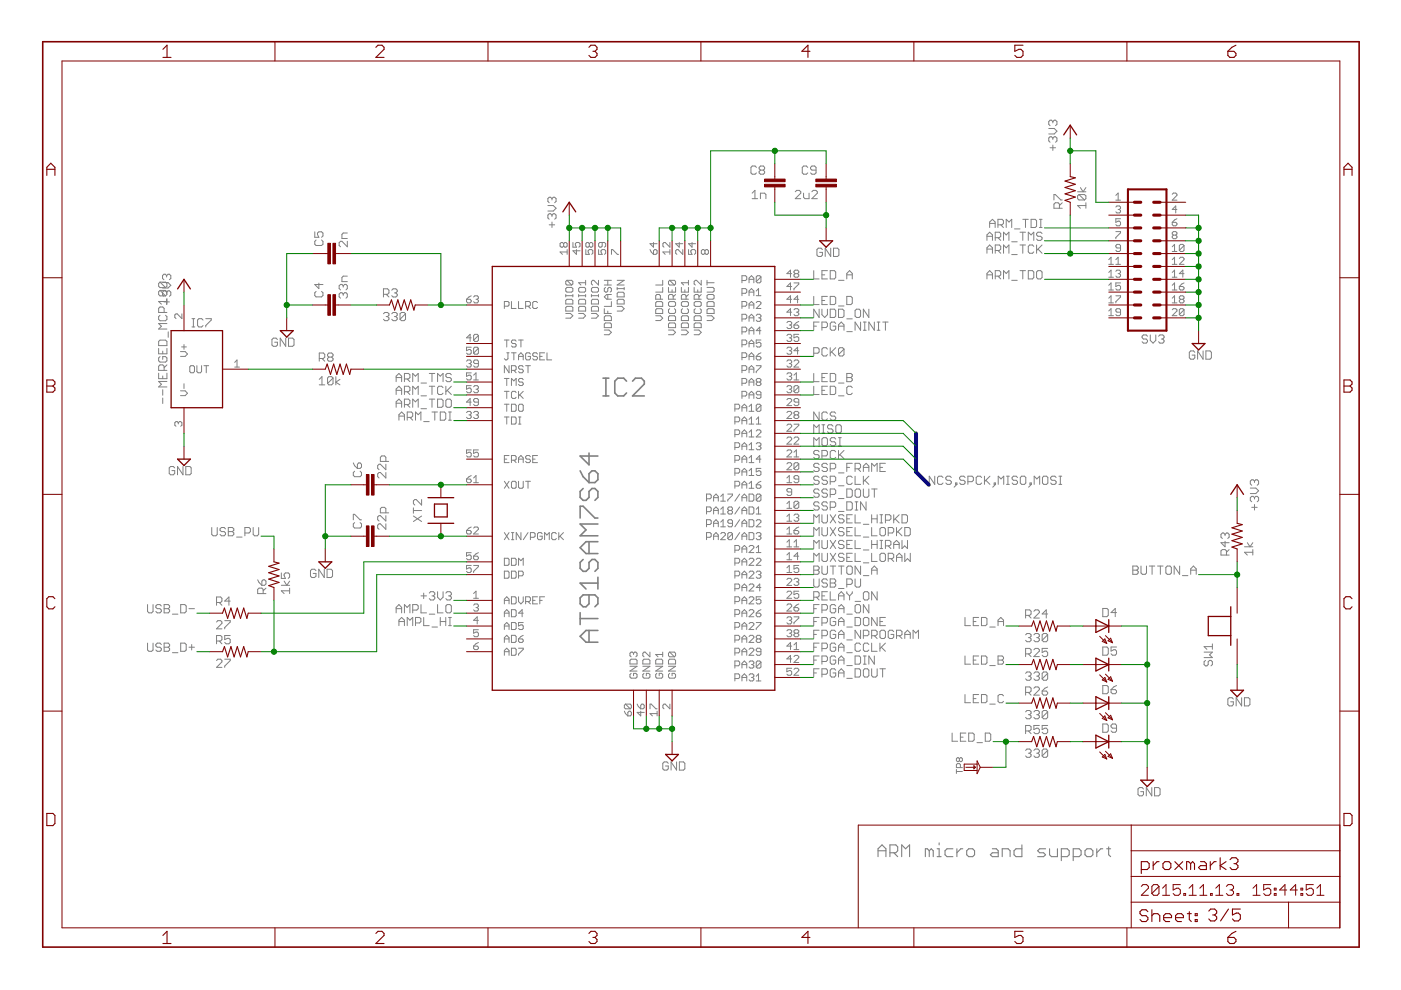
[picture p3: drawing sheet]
<svg xmlns="http://www.w3.org/2000/svg" width="297mm" height="210mm" viewBox="0 0 297 210" stroke-linecap="round" stroke-linejoin="round" font-family="sans-serif">
<g fill="none" stroke="#808080" stroke-width=".21">
<path d="M160.4 35.5l-.3-.3h-.6l-.3 .3v1.2l.3 .2h.6l.3-.2M161.2 36.1l-.2-.3v-.3l.2-.3h.6l.3 .3v.3l-.3 .3M161.2 36.1l-.2 .3v.3l.2 .2h.6l.3-.2v-.3l-.3-.3M161.2 36.1h.6M171.3 35.5l-.3-.3h-.6l-.3 .3v1.2l.3 .2h.6l.3-.2M173 36.1h-.9l-.2-.3v-.3l.2-.3h.6l.3 .3v1.2l-.3 .2h-.6l-.2-.2M222.4 27.2h1.1l.6 .6-.6 .6h-1.1M222.6 31.3h1.2M223.2 25.8v.3M223.2 29.3v.3M223.2 30.8v1.1M223.2 29.3l-.3-.3h-.3l-.2 .3v.6l.2 .3"/>
<path d="M223.2 25.8l-.3-.3h-.3l-.2 .3v.6l.2 .2M223.2 29.3l.3-.3h.3l.3 .3v.6l-.3 .3M223.2 25.8l.3-.3h.3l.3 .3v.6l-.3 .2M229.1 39.8l.5 .9 .6-.9M33.9 59.8l-.3 .3v.6l.3 .3h1.2M33.9 59.8h1.2l.3 .3v.6l-.3 .3M33.9 59.8l1.2 1.2M34.5 59.9h1.1l.6 .6-.6 .6h-1.1M35.3 58.4v.3M35.3 58.4l-.2-.3h-.3l-.3 .3v.6l.3 .3M35.3 58.4l.3-.3h.3l.3 .3v.6l-.3 .3M66.7 49.1v1.2h.9l-.3-.6v-.3l.3-.3h.6l.3 .3v.6l-.3 .3"/>
<path d="M67 50.9l-.3 .3v.6l.3 .2h1.2l.3-.2v-.6l-.3-.3M73.6 51.2v1.1l-1.1-1.1h-.3l-.3 .3v.5l.3 .3M73.6 58.5h-.8l-.3 .3v.9h1.1M73.6 49.4h-.8l-.3 .3v.9h1.1M116.2 43.6h1.1l.6 .6-.6 .5h-1.1M116.4 47.7h1.2M117 42.1v.3M117 45.6v.3M117 47.1v1.1M117 45.6l-.3-.3h-.3l-.2 .3v.6l.2 .3M117 42.1l-.3-.3h-.3l-.2 .3v.6l.2 .3M117 45.6l.3-.3h.3l.3 .3v.6l-.3 .3"/>
<path d="M117 42.1l.3-.3h.3l.3 .3v.6l-.3 .3M119.5 51.7l.3-.3h.2l.2 .3v.5l-.2 .2-.5-.2M119.5 51.7l-.2-.3h-.3l-.3 .3v.5l.3 .2 .5-.2M119.5 51.7v.5M120.2 59.4l-.2 .3v.5l.2 .2h1M120.2 59.4h1l.3 .3v.5l-.3 .2M120.2 59.4l1 1M120.2 53.4h-1.5l.6 .5M120.2 52.9v1M121.5 51.4v1h.7l-.2-.7 .2-.3h.5l.3 .3v.5l-.3 .2M122.2 52.9v1l-.7-.7h1.5M124.2 59.9h-1.5l.5 .5"/>
<path d="M124.2 59.4v1M124.2 52.9v1h.7l-.2-.5v-.2l.2-.3h.6l.2 .3v.5l-.2 .2M124.9 51.7l-.2-.3h-.3l-.2 .3v.5l.2 .2 .5-.2M124.9 51.7l.3-.3h.3l.2 .3v.5l-.2 .2-.6-.2M124.9 51.7v.5M126.9 59.4v1l-1-1h-.3l-.2 .3v.5l.2 .2M126.9 52.9v1h.8l-.3-.5v-.2l.3-.3h.5l.2 .3v.5l-.2 .2M127.7 51.4v.8l-.3 .2-.5-.2v-.5l.3-.3h1l.2 .3v.5l-.2 .2M128.1 59.4h1.5M128.9 59.4v1M129.6 53.9v-1h.3l1 1h.2M130.9 59.4h1.4l-1.4 1h1.4"/>
<path d="M137.8 52.9l.8 1M138.6 51.4v1l-.8-.7h1.5M138.8 52.9h.3l.2 .3v.5l-.2 .2h-.5v-.7zM140.5 59.4v1h-1.5M142 59.4l-.3 .3v.5l.3 .2h1M142 59.4h1l.2 .3v.5l-.2 .2M142 59.4l1 1M142 51.4v1l-1-1h-.2l-.3 .3v.5l.3 .2M142 52.9v1M142 53.4h-1.5l.5 .5M144 51.4v1l-.7-.7h1.5M144.8 52.9v1l-1-1h-.3l-.2 .3v.5l.2 .2"/>
<path d="M146 59.9h-1.5l.4 .5M146 59.4v1M146 52.9v1h.7l-.2-.5v-.2l.2-.3h.5l.3 .3v.5l-.3 .2M146.7 51.4v1l-.7-.7h1.5M148.7 59.4v1l-1-1h-.3l-.2 .3v.5l.2 .2M149.5 53.2l-.3-.3h-.3l-.2 .3v.5l.2 .2h.3l.3-.2M149.5 53.2l.2-.3h.2l.3 .3v.5l-.3 .2h-.2l-.2-.2M149.5 53.2v.5M149.9 59.4v1M149.9 59.9h1.5M157.3 59.5h.8l.2-.3v-.5l-.2-.2h-.8v1.5M158.8 60v-1l.5-.5 .5 .5v1"/>
<path d="M158.8 59.2h1M159.5 41l.6-.6v1.7M159.5 42.1h1.1M161.2 42.1v-1.1h.9l.3 .3v.8M161.3 58.7v1l-.2 .3h-.5l-.3-.3M161.3 58.7l-.2-.2h-.5l-.3 .2v1M161.3 58.7l-1 1M167.9 58h-1.1l.8-.7v1.5M168.3 60h1.1v.2l-1.1 1v.3M168.6 58l-.3-.2v-.3l.3-.2h.5l.3 .2v.3l-.3 .2M168.6 58l-.3 .3v.2l.3 .3h.5l.3-.3v-.2l-.3-.3M168.6 58h.5"/>
<path d="M168.6 40.7l.3-.3h.6l.3 .3v.3l-1.2 1.1h1.2M170.4 41v.8l.3 .3h.8v-1.1M172.1 40.7l.3-.3h.6l.3 .3v.3l-1.2 1.1h1.2M172.5 57.4v1.7h1.2M174.3 58.3h.6M174.4 52.9l-.3-.3h-.6l-.3 .3v1.2l.3 .3h.6l.3-.3v-.6h-.6M175.4 57.4h-1.1v1.7h1.1M176 57.4h.9l.3 .3v1.1l-.3 .3h-.9zM176.1 52.6v1.8l-1.1-1.8v1.8M176.7 52.6h.9l.3 .3v1.2l-.3 .3h-.9zM177.8 59.4h1.1M179.5 59.1v-1.1l.6-.6 .6 .6v1.1"/>
<path d="M179.5 58.3h1.2M209.3 51v-1.2l.5-.6 .6 .6v1.2M209.3 53.7v-1.2l.5-.6 .6 .6v1.2M209.3 59.1v-1.1l.5-.6 .6 .6v1.1M209.3 50.1h1.1M209.3 52.8h1.1M209.3 58.3h1.1M209.8 48.2v-1.1l.6-.6 .6 .6v1.1M209.8 47.4h1.2M211 58.5h.9l.3-.2v-.6l-.3-.3h-.9v1.7M211 50.4h.9l.3-.3v-.6l-.3-.3h-.9v1.8M211 53.1h.9l.3-.3v-.6l-.3-.3h-.9v1.8"/>
<path d="M211.6 47.7h.8l.3-.3v-.6l-.3-.3h-.8v1.7M211.6 50.4l.6 .6M211.6 53.1l.6 .6M211.6 58.5l.6 .6M212.2 47.7l.5 .5M212.8 51v-1.8l.5 .6 .6-.6v1.8M212.8 53.7v-1.8l.5 .6 .6-.6v1.8M212.8 59.1v-1.7l.5 .6 .6-.6v1.7M213.3 48.2v-1.7l.6 .6 .6-.6v1.7M214.5 59.4h1.2M214.5 54h1.2M214.5 51.3h1.2"/>
<path d="M215.1 48.5h1.2M216.3 49.2h1.1M216.3 51.9h1.1M216.3 57.4h1.1M216.9 49.2v1.8M216.9 51.9v1.8M216.9 57.4v1.7M216.9 46.5h1.1M217.4 46.5v1.7M218 51v-1.8l.6 .6 .6-.6v1.8M218 57.4h.9l.3 .3v1.1l-.3 .3h-.9zM218.6 46.5h.9l.3 .3v1.2l-.3 .2h-.9z"/>
<path d="M219.2 52.2l-.3-.3h-.6l-.3 .3v1.2l.3 .3h.6l.3-.3M219.8 51.9v1.8M220.1 57.4h.5l.3 .3v1.1l-.3 .3h-.5l-.3-.3v-1.1zM220.1 52.8l.8 .9M220.4 46.5h.5M220.4 48.2h.5M220.7 46.5v1.7M220.9 49.5l-.3-.3h-.5l-.3 .3v.3l.3 .3h.5l.3 .3v.3l-.3 .3h-.5l-.3-.3M220.9 51.9l-1.1 1.2M223.5 42.4v-1.1h.3l1.1 1.1h.3M224.6 44.2v-.9l-.3-.3h-.5l-.3 .3v.9h1.7M225.2 43l-.6 .6"/>
<path d="M228.5 40.7h1.7M228.8 41.3h1.1l.3 .2v.6l-.3 .3M228.8 41.3l-.3 .2v.6l.3 .3h1.1M228.8 41.3l1.1 1.1M230.2 43.6h-1.7l.6 .6M230.2 43v1.2M235.1 58.8h1M235.1 55.1l.5-.6v1.5M235.1 57.8l.5-.5v1.5M235.1 56h1M236.6 43.9l.2-.2h.5l.3 .2v.3l-.3 .2M236.6 57.5l.2-.2h.5l.3 .2v.3l-.3 .2"/>
<path d="M236.6 41.4l.5-.5v1.5M236.6 55.1l.5-.6v1.5M236.6 42.4h1M236.6 49.1h1v.3l-1 1v.2M236.6 56h1M237.1 58h.2M237.1 44.4h.2M237.3 58l.3 .3v.2l-.3 .3h-.5l-.2-.3M237.3 44.4l.3 .3v.2l-.3 .2h-.5l-.2-.2M237.6 60h-1v.7l.5-.2h.2l.3 .2v.5l-.3 .3h-.5l-.2-.3M237.6 46.4h-1v.7l.5-.2h.2l.3 .2v.5l-.3 .3h-.5l-.2-.3M237.6 52.6h-.8l-.2-.3 .2-.5h.5l.3 .3v1l-.3 .2h-.5l-.2-.2"/>
<path d="M248.5 58.8h1M248.5 41.2l.3-.3h.5l.2 .3v.2l-1 1h1M248.5 47.1h.8l.2 .3v.2l-.2 .3h-.5l-.3-.3zM248.5 53.3h1M248.5 52.3l.5-.5v1.5M248.5 55.1l.5-.6v1.5M248.5 57.8l.5-.5v1.5M248.5 56h1M248.8 49.8l-.3 .3 .3 .5h.5l.2-.2v-.3l-.2-.3M248.8 49.8l-.3-.2 .3-.5h.5l.2 .3v.2l-.2 .2M248.8 49.8h.5M249.5 44.4h-1l.8-.7v1.4"/>
<path d="M249.5 46.4l-.5 .2-.5 .5M250 54.8l.3-.3h.5l.2 .3v.3l-1 .9h1M251 58h-1l.8-.7v1.5M251 52.1v1l-.2 .2h-.5l-.3-.2M251 52.1l-.2-.3h-.5l-.3 .3v1M251 52.1l-1 1M251 60l-.5 .2-.5 .5M33.6 72.4l.3-.3h1.2l.3 .3v.9h-1.8zM33.6 73.9v1.1h1.8v-1.1M33.6 79.1v1.2h1.8v-1.2M33.9 66.8l-.3 .3v.6l.3 .3h1.2l.3-.3v-.6l-.3-.3M33.9 75.6l-.3 .3v.6l.3 .3h1.2l.3-.3v-.6l-.3-.3h-.6v.6"/>
<path d="M33.9 61.6l-.3 .3v.5l.3 .3h1.2M33.9 61.6h1.2l.3 .3v.5l-.3 .3M33.9 61.6l1.2 1.1M34.5 74.4v.6M34.5 79.7v.6M34.8 64h1.1M34.8 66.3v-.9l-.3-.3h-.6l-.3 .3v.9h1.8M34.8 78.5v-.8l-.3-.3h-.6l-.3 .3v.8h1.8M35.3 62v.3M35.3 63.4v1.2M35.3 62l-.2-.3h-.3l-.3 .3v.5l.3 .3M35.3 62l.3-.3h.3l.3 .3v.5l-.3 .3"/>
<path d="M35.4 63.9h-1.8l.6 .6M35.4 63.3v1.2M35.4 77.4l-.6 .6M35.4 68.6h-1.8l.6 .6-.6 .6h1.8M35.7 70.4v1.1M38.3 74.5h1l.5 .6-.5 .5h-1M38.5 73.6h1M38.6 66.5v1l-1-1-.5 .3v.5l.2 .2M39 73v1.1M40.5 77.5h.5l.2 .3v1l-.2 .2h-.5l-.3-.2v-1zM40.7 69.3h.6M40.7 67.6h.6"/>
<path d="M41 67.6v1.7M41.7 77.5v1.3l.3 .2h.5l.2-.2v-1.3M43.1 67.9l-.3-.3h-.6l-.3 .3v1.1l.3 .3h.6l.3-.3M43.2 77.5h1M43.6 67.6h1.2v.3l-1.2 1.1v.3M43.7 77.5v1.5M49.8 77.8h1M49.8 76.8l.4-.5v1.5M58.8 72l-.3-.3h-.5l-.3 .3v1.2l.3 .2h.5l.3-.2v-.6h-.6M60.6 71.7v1.7l-1.2-1.7v1.7M61.2 71.7h.8l.3 .3v1.2l-.3 .2h-.8zM67 61.8l-.3 .3v.6l.3 .2h1.2l.3-.2v-.6l-.3-.3"/>
<path d="M67.6 60v1.2l-.9-.9h1.8M67.7 76h.9l.3-.3v-.6l-.3-.3h-.9v1.8M68.3 76l.6 .6M69.7 75.7l-.3-.3v-.3l.3-.3h.6l.3 .3v.3l-.3 .3M69.7 75.7l-.3 .3v.3l.3 .3h.6l.3-.3v-.3l-.3-.3M69.7 75.7h.6M71.2 79.9v1.7M72.8 62.4l-.3-.3h-.3l-.3 .3v.5l.3 .3M72.8 60.6l-.3-.3h-.3l-.3 .3v.6l.3 .3M72.8 62.4l.3-.3h.3l.2 .3v.5l-.2 .3M72.8 60.6v.3M72.8 62.4v.2"/>
<path d="M72.8 60.6l.3-.3h.3l.2 .3v.6l-.2 .3M81.3 66.5l.3-.2h.6l.3 .2v.3l-.3 .3M81.3 62.4h.9l.3-.3v-.6l-.3-.3h-.9v1.8M81.9 67.1h.3M81.9 62.4l.6 .6M82.2 67.1l.3 .3v.3l-.3 .3h-.6l-.3-.3M83.1 66.5l.3-.2h.5l.3 .2v.3l-.3 .3M83.1 61.5l.3-.3h.5l.3 .3v.3l-.3 .3M83.6 67.1h.3M83.6 62.1h.3M83.9 67.1l.3 .3v.3l-.3 .3h-.5l-.3-.3M83.9 62.1l.3 .3v.3l-.3 .3h-.5l-.3-.3"/>
<path d="M86 66.5l-.3-.2h-.6l-.3 .2v1.2M86 66.5v1.2l-.3 .3h-.6l-.3-.3M86 66.5l-1.2 1.2M91 79.2h1.2M91.6 79.2v1.7M95.7 79.5l-.3-.3h-.6l-.3 .3v.3l.3 .3h.6l.3 .2v.3l-.3 .3h-.6l-.3-.3M98.9 63.5h.8l.2 .5-.2 .2h-.5l-.3-.2zM98.9 76.6l.3-.3h.5l.2 .3-.2 .5M99.4 77.1h.3M99.7 77.1l.2 .2-.2 .5h-.5l-.3-.2M99.9 79.1h-1v.7l.5-.3h.3l.2 .3v.5l-.2 .3h-.5l-.3-.3M99.9 73.6h-1v.8l.5-.3h.3l.2 .3v.5l-.2 .2h-.5l-.3-.2"/>
<path d="M99.9 71.6h-1l.8-.7v1.5M99.9 62.7l-1 .8M100.4 79.5l.5-.4v1.5M100.4 63l.3-.3h.5l.2 .3v.2l-.2 .3M100.9 63.5h.3M101.2 63.5l.2 .2v.3l-.2 .2h-.5l-.3-.2M101.4 71.1v1l-.2 .3h-.5l-.3-.3M101.4 73.9v1l-.2 .2h-.5l-.3-.2M101.4 77.1h-.7l-.3-.3v-.2l.3-.3h.5l.2 .3v1l-.2 .2h-.5l-.3-.2M101.4 71.1l-.2-.2h-.5l-.3 .2v1M101.4 73.9l-.2-.3h-.5l-.3 .3v1M101.4 71.1l-1 1"/>
<path d="M101.4 73.9l-1 1M106.9 64.9h.8l.2-.2v-.5l-.2-.3h-.8v1.5M106.9 72.1h1M107.4 74.8h.5M107.4 72.1v1.5M107.7 74.8v1.3l-.3 .2h-.2l-.3-.2M107.9 77.5v1.5l-1-1.5v1.5M108.4 63.9v1.5h1M108.4 78.5h.8l.2-.2v-.5l-.2-.3h-.8v1.5M108.4 74.8h1M108.9 78.5l.5 .5M108.9 74.8v1.5"/>
<path d="M109.4 72.3l-.2-.2h-.5l-.3 .2v.3l.3 .2h.5l.2 .3v.2l-.2 .3h-.5l-.3-.3M109.9 63.9v1.5h1M109.9 76.3v-1l.5-.5 .5 .5v1M109.9 75.6h1M109.9 72.1h1M110.4 72.1v1.5M110.9 77.8l-.2-.3h-.5l-.3 .3v.2l.3 .3h.5l.2 .2-.2 .5h-.5l-.3-.2M111.4 64.9h.8l.3-.2v-.5l-.3-.3h-.8v1.5M111.4 77.5h1.1M112 77.5v1.5M112 64.9l.5 .5M112.5 75.1l-.3-.3h-.5l-.3 .3v1l.3 .2h.5l.3-.2v-.5h-.5"/>
<path d="M114 64.2l-.3-.3h-.5l-.3 .3v1l.3 .2h.5l.3-.2M114 75.1l-.3-.3h-.5l-.3 .3v.2l.3 .3h.5l.3 .2v.3l-.3 .2h-.5l-.3-.2M114.4 75.6h.6M115.5 74.8h-1.1v1.5h1.1M116 74.8v1.5h1M120 65.2l.2-.2h1l.3 .2v.8h-1.5zM120 63.7l.2-.2h1l.3 .2v.8h-1.5zM120 66.5h.9l.6 .5-.6 .5h-.9M120 61.2l.2-.3h1l.3 .3v.5l-.3 .2h-1l-.2-.2zM120 62.4v.5M120 62.7h1.5M121.5 62.4v.5"/>
<path d="M122.7 65.2l.2-.2h1l.3 .2v.8h-1.5zM122.7 63.7l.2-.2h1l.3 .2v.8h-1.5zM122.7 66.5h1l.5 .5-.5 .5h-1M122.7 62.7h1.5M122.7 62.4v.5M122.9 60.9h1l.3 .3v.5l-.3 .2h-1l-.2-.2v-.5zM124.2 62.4v.5M125.4 65.2l.2-.2h1l.3 .2v.8h-1.5zM125.4 63.7l.2-.2h1l.3 .2v.8h-1.5zM125.4 66.5h1l.5 .5-.5 .5h-1M125.4 61.2l.2-.3h1l.3 .3v.5l-.3 .2h-1l-.2-.2zM125.4 62.7h1.5"/>
<path d="M125.4 62.4v.5M126.9 62.4v.5M128.1 60.4h1.5M128.1 67.2l.3-.2h1l.2 .2v.8h-1.5zM128.1 68.7l.3-.2h1l.2 .2v.8h-1.5zM128.1 65.4v1.1h1.5M128.1 70h1l.5 .5-.5 .5h-1M128.4 60.9l-.3 .3v.5l.5 .2 .3-.2v-.5l.2-.3h.3l.2 .3v.5l-.2 .2M128.9 62.4v1M128.9 66v.5M129.6 63.9v1.1h-1.5M129.6 62.4h-1l-.5 .5 .5 .5h1"/>
<path d="M130.9 63.7l.2-.2h1l.2 .2v.8h-1.4zM130.9 65h.9l.5 .4-.5 .6h-.9M130.9 62.2l.2-.2h1l.2 .2v.7h-1.4zM130.9 60.9v.5M130.9 61.2h1.4M132.3 60.9v.5M139 67h1l.5 .5-.5 .5h-1M139.3 63.9h1l.2 .3v.8h-1.5v-.8zM139.3 65.4h1l.2 .3v.8h-1.5v-.8zM140 63.4v-.7l-.2-.3h-.5l-.3 .3v.7h1.5M140.5 60.9v1h-1.5M141.7 60.9v1h1.5v-1"/>
<path d="M141.7 68.7l.3-.2h1l.2 .2v.8h-1.5zM141.7 70h1l.5 .5-.5 .5h-1M142 63.9h1l.2 .3v.5l-.2 .3h-1l-.3-.3v-.5zM142 65.4l-.3 .3v.5l.3 .3h1l.2-.3v-.5l-.2-.3M142 67h1l.2 .2v.8h-1.5v-.8zM142.5 61.4v.5M142.7 63.4v-.7l-.2-.3h-.5l-.3 .3v.7h1.5M143.2 62.4l-.5 .5M144.5 64.2l.2-.3h1l.3 .3v.5l-.3 .3h-1l-.2-.3zM144.5 60.9v1h1.5v-1M144.5 70h1l.5 .5-.5 .5h-1M144.5 68.7l.2-.2h1l.3 .2v.8h-1.5z"/>
<path d="M144.7 67h1l.3 .2v.8h-1.5v-.8zM144.7 65.4l-.2 .3v.5l.2 .3h1l.3-.3v-.5l-.3-.3M145.2 61.4v.5M145.5 63.4v-.7l-.3-.3h-.5l-.2 .3v.7h1.5M146 62.4l-.5 .5M147.2 67.2l.2-.2h1l.3 .2v.8h-1.5zM147.2 60.9v1h1.5v-1M147.2 68.7l.2-.2h1l.3 .2v.8h-1.5zM147.2 70h1l.5 .5-.5 .5h-1M147.4 63.9h1l.3 .3v.5l-.3 .3h-1l-.2-.3v-.5zM147.4 65.4l-.2 .3v.5l.2 .3h1l.3-.3v-.5l-.3-.3M147.9 61.4v.5"/>
<path d="M148.2 63.4v-.7l-.3-.3h-.5l-.2 .3v.7h1.5M148.7 62.4l-.5 .5M149.9 64.2l.3-.3h1l.2 .3v.8h-1.5zM149.9 62.7l.3-.3h1l.2 .3v.5l-.2 .2h-1l-.3-.2zM149.9 67h1l.5 .5-.5 .5h-1M149.9 65.7l.3-.3h1l.2 .3v.8h-1.5zM149.9 60.9h1.3l.2 .3v.5l-.2 .2h-1.3M157.3 70.4h.8l.2-.3v-.5l-.2-.2h-.8v1.5M157.3 62.2h.8l.2-.3v-.5l-.2-.2h-.8v1.5M157.3 64.9h.8l.2-.2v-.5l-.2-.3h-.8v1.5M157.3 67.6h.8l.2-.2v-.5l-.2-.3h-.8v1.5M157.3 73.1h.8l.2-.3v-.5l-.2-.2h-.8v1.5"/>
<path d="M157.3 75.8h.8l.2-.2v-.5l-.2-.3h-.8v1.5M157.3 78.5h.8l.2-.2v-.5l-.2-.3h-.8v1.5M158.8 61.9h1M158.8 62.7v-1l.5-.5 .5 .5v1M158.8 65.4v-1l.5-.5 .5 .5v1M158.8 68.1v-1l.5-.5 .5 .5v1M158.8 70.9v-1.1l.5-.4 .5 .4v1.1M158.8 73.6v-1l.5-.5 .5 .5v1M158.8 76.3v-1l.5-.5 .5 .5v1M158.8 79v-1l.5-.5 .5 .5v1M158.8 78.3h1M158.8 75.6h1"/>
<path d="M158.8 72.8h1M158.8 70.1h1M158.8 67.4h1M158.8 64.7h1M160.3 66.9l.3-.3h.5l.2 .3v.2l-.2 .3M160.3 75.6h.8l.2 .2v.3l-.2 .2h-.5l-.3-.2zM160.3 64.2l.3-.3h.5l.2 .3v.2l-1 1h1M160.3 77.5h1v.3l-1 1v.2M160.3 61.7l.5-.5v1.5M160.3 62.7h1M160.8 67.4h.3M161.1 67.4l.2 .2v.3l-.2 .2h-.5l-.3-.2"/>
<path d="M161.3 72.1h-1v.7l.5-.2h.3l.2 .2v.5l-.2 .3h-.5l-.3-.3M161.3 70.1h-1l.8-.7v1.5M161.3 74.8l-.5 .3-.5 .5M166.8 68.4l.3-.2h.5l.3 .2v.3l-.3 .2M166.8 71.1l.3-.2h.5l.3 .2v.3l-.3 .2M166.8 73.9l.3-.3h.5l.3 .3v.2l-.3 .3M166.8 76.6l.3-.3h.5l.3 .3v.2l-.3 .3M166.8 79.3l.3-.2h.5l.3 .2v.2l-.3 .3M167.3 79.8h.3M167.3 77.1h.3M167.3 74.4h.3M167.3 71.6h.3"/>
<path d="M167.3 68.9h.3M167.6 77.1l.3 .2v.3l-.3 .2h-.5l-.3-.2M167.6 68.9l.3 .3v.2l-.3 .3h-.5l-.3-.3M167.6 71.6l.3 .3v.2l-.3 .3h-.5l-.3-.3M167.6 74.4l.3 .2v.3l-.3 .2h-.5l-.3-.2M167.6 79.8l.3 .3v.2l-.3 .3h-.5l-.3-.3M167.9 63.5h-1.1l.8-.8v1.5M167.9 60.7h-1.1l.8-.7v1.5M167.9 66.2h-1.1l.8-.8v1.5M168.3 65.7l.3-.3h.5l.3 .3v.2l-.3 .3M168.3 68.9h.8l.3 .3v.2l-.3 .3h-.5l-.3-.3zM168.3 76.6l.3-.3h.5l.3 .3v.2l-1.1 1h1.1"/>
<path d="M168.3 79.5l.5-.4v1.5M168.8 66.2h.3M169.1 66.2l.3 .2v.3l-.3 .2h-.5l-.3-.2M169.4 63.5h-1.1l.8-.8v1.5M169.4 70.9h-1.1v.7l.5-.2 .6 .2v.5l-.3 .3h-.5l-.3-.3M169.4 74.4h-1.1l.8-.8v1.5M169.4 68.2l-1.1 .7M172.5 74.9h.9l.3-.3v-.6l-.3-.3h-.9v1.8M172.5 62.8v1.8h1.2M172.5 79.2v1.7h1.2M172.5 69.2h.6M173.7 65.6v1.7l-1.2-1.7v1.7"/>
<path d="M173.7 68.3h-1.2v1.7M174.3 65.6v1.1l.6 .6 .5-.6v-1.1M174.3 69.4h.9l.2-.2v-.6l-.2-.3h-.9v1.7M174.3 63.7h.6M175.4 74l-.2-.3h-.6l-.3 .3v1.2l.3 .3h.6l.2-.3M175.4 62.8h-1.1v1.8h1.1M175.4 79.2h-1.1v1.7h1.1M176 62.8h.9l.3 .3v1.2l-.3 .3h-.9zM176 65.6h.9l.3 .2v1.2l-.3 .3h-.9zM176 73.7v1.8M176 79.2h.9l.3 .3v1.1l-.3 .3h-.9zM176.3 74.6l.9 .9"/>
<path d="M177.2 68.6l-.3-.3h-.6l-.3 .3v1.1l.3 .3h.6l.3-.3v-.5h-.6M177.2 73.7l-1.2 1.2M177.8 65.6h.8l.3 .2v1.2l-.3 .3h-.8zM177.8 70v-1.1l.6-.6 .5 .6v1.1M177.8 64.9h1.1M177.8 69.2h1.1M178.9 74l-1.1 1.2M178.9 74l-.3-.3h-.5l-.3 .3v1.2M178.9 74v1.2l-.3 .3h-.5l-.3-.3M179.5 79.2h.9l.3 .3v.3l-.3 .3 .3 .2v.3l-.3 .3h-.9zM179.5 62.8h.9l.3 .3v1.2l-.3 .3h-.9zM179.5 70.3h1.2"/>
<path d="M179.5 67.6h1.2M181.3 65.8l.3-.2h.6l.3 .2v1.2l-.3 .3h-.6l-.3-.3zM182.5 68.3v1.7l-1.2-1.7v1.7M183 68.3h.6M183 70h.6M183.3 68.3v1.7M184.2 65.6v1.7l-1.2-1.7v1.7M185.4 68.3v1.7l-1.2-1.7v1.7M186 68.3h.6M186 70h.6M186.3 68.3v1.7M187.2 68.3h1.1"/>
<path d="M187.7 68.3v1.7M235.1 66.9h1M235.1 64.2h1M235.1 60.5l.5-.5v1.5M235.1 63.2l.5-.5v1.5M235.1 65.9l.5-.5v1.5M235.1 61.5h1M236.6 62.7h1v.3l-1 1v.2M237.6 66.2h-.8l-.2-.3v-.2l.2-.3h.5l.3 .3v1l-.3 .2h-.5l-.2-.2M243.3 71.3l-.3-.3h-.6l-.3 .3v.3l.3 .3h.6l.3 .3v.3l-.3 .2h-.6l-.3-.2M243.9 71v1.2l.6 .5 .5-.5v-1.2M245.6 71.3l.3-.3h.6l.3 .3v.3l-.3 .3"/>
<path d="M246.2 71.9h.3M246.5 71.9l.3 .3v.3l-.3 .2h-.6l-.3-.2M248.5 65.7l.3-.3h.5l.2 .3v.2l-1 1h1M248.5 64.2h1M248.5 60.5l.5-.5v1.5M248.5 63.2l.5-.5v1.5M248.5 61.5h1M250 60.7h.8l.2 .3v.2l-.2 .3h-.5l-.3-.3zM250.3 63.5h.5M250.3 63.5l-.3-.3v-.2l.3-.3h.5l.2 .3v.2l-.2 .3M250.3 63.5l-.3 .2v.3l.3 .2h.5l.2-.2v-.3l-.2-.2M251 65.7v1l-.2 .2h-.5l-.3-.2"/>
<path d="M251 65.7l-.2-.3h-.5l-.3 .3v1M251 65.7l-1 1M253.3 74.7l-.3-.3h-.5l-.3 .3v1.2l.3 .3h.5l.3-.3v-.6h-.5M255.1 74.4v1.8l-1.2-1.8v1.8M255.7 74.4h.8l.3 .3v1.2l-.3 .3h-.8zM34.5 82.6v1.2M34.5 84.4v1.2M35.4 80.9h-1.8l.6 .6-.6 .5h1.8M37 99.2l-.3-.3h-.5l-.3 .3v1.2l.3 .3h.5l.3-.3v-.6h-.6M37.8 89.6l-.2-.2h-.3l-.2 .2v.5l.2 .3M37.8 89.6l.3-.2h.2l.3 .2v.5l-.3 .3M37.8 89.6v.3"/>
<path d="M38.3 82.9h1l.5 .5-.5 .5h-1M38.8 98.9v1.8l-1.2-1.8v1.8M39 81.4v1M39.4 98.9h.9l.2 .3v1.2l-.2 .3h-.9zM67.7 80.4l.6-.5v1.7M67.7 81.6h1.2M70.6 80.2v1.1l-.3 .3h-.6l-.3-.3M70.6 80.2l-.3-.3h-.6l-.3 .3v1.1M70.6 80.2l-1.2 1.1M72.1 80.4l-.9 .6 .9 .6M74.9 98.1l.3 .6 .6 .6M75.2 99.9l-.3 .3v.6l.3 .3h1.1l.3-.3v-.6l-.3-.3"/>
<path d="M76.1 98.1h.2l.3 .3v.6l-.3 .3h-.5v-.9zM81.8 97.8v-.8l-.3-.3h-.6l-.3 .3v.8h1.8M81.8 98.4v1.2l-1.2-1.2h-.2l-.3 .3v.6l.3 .3M84 80.9v-1.1l.6-.6 .6 .6v1.1M84 83.7v-1.2l.6-.6 .6 .6v1.2M84 86.4v-1.2l.6-.6 .6 .6v1.2M84 80.1h1.2M84 82.8h1.2M84 85.5h1.2M84.6 89.1v-1.2l.6-.5 .5 .5v1.2M84.6 88.2h1.1M85.7 83.1h.9l.3-.3v-.6l-.3-.3h-.9v1.8"/>
<path d="M85.7 80.3h.9l.3-.2v-.6l-.3-.3h-.9v1.7M85.7 85.8h.9l.3-.3v-.6l-.3-.3h-.9v1.8M86.3 80.3l.6 .6M86.3 83.1l.6 .6M86.3 85.8l.6 .6M86.3 88.5h.9l.3-.3v-.6l-.3-.2h-.9v1.7M86.9 88.5l.6 .6M87.5 80.9v-1.7l.6 .6 .6-.6v1.7M87.5 83.7v-1.8l.6 .6 .6-.6v1.8M87.5 86.4v-1.8l.6 .6 .6-.6v1.8M88.1 89.1v-1.7l.6 .5 .5-.5v1.7M89.3 83.9h1.1"/>
<path d="M89.3 81.2h1.1M89.3 86.7h1.1M89.8 89.4h1.2M91 81.9h1.2M91 84.6h1.2M91.6 81.9v1.8M91.6 84.6v1.8M91.6 87.4h1.2M92.2 87.4v1.7M92.8 84.6h.8l.3 .3v1.2l-.3 .3h-.8zM92.8 80.9v-1.7l.5 .6 .6-.6v1.7M93.3 87.4h.9l.3 .2v1.2l-.3 .3h-.9z"/>
<path d="M93.9 82.2l-.3-.3h-.6l-.2 .3v1.2l.2 .3h.6l.3-.3M94.5 81.9v1.8M94.8 84.6h.6l.3 .3v1.2l-.3 .3h-.6l-.3-.3v-1.2zM94.8 82.8l.9 .9M95.1 87.4h.6M95.1 89.1h.6M95.4 87.4v1.7M95.7 81.9l-1.2 1.2M98.9 87.5l.3-.3h.5l.2 .3-.2 .5M99.4 88h.3M99.7 88l.2 .2-.2 .5h-.5l-.3-.2M99.9 95.4h-1v.7l.5-.2h.3l.2 .2v.5l-.2 .3h-.5l-.3-.3"/>
<path d="M99.9 85.3h-1l.8-.8v1.5M99.9 81.8h-1v.7l.5-.2h.3l.2 .2v.5l-.2 .3h-.5l-.3-.3M100.4 87.5l.3-.3h.5l.2 .3v.2l-.2 .3M100.4 82l.3-.2h.5l.2 .2v.3l-.2 .2M100.4 80.6h1M100.9 88h.3M100.9 82.5h.3M101.2 82.5l.2 .3v.2l-.2 .3h-.5l-.3-.3M101.2 88l.2 .2v.3l-.2 .2h-.5l-.3-.2M101.4 85.3h-.7l-.3-.3v-.2l.3-.3h.5l.2 .3v.9l-.2 .3h-.5l-.3-.3M101.4 95.4h-1v.7l.5-.2h.3l.2 .2v.5l-.2 .3h-.5l-.3-.3M106.9 97.3h.5"/>
<path d="M106.9 88.4h1M106.9 85.7h1M106.9 83h1M106.9 80.2h1M107.4 80.2v1.5M107.4 83v1.5M107.4 85.7v1.5M107.4 88.4v1.5M107.9 96.6h-1v1.5h1M108.4 81.7v-1.5l.5 .6 .5-.6v1.5M108.4 85.7h.8l.2 .3v1l-.2 .2h-.8zM108.4 88.4h.8l.2 .3v1l-.2 .2h-.8z"/>
<path d="M108.4 97.6h.8l.2-.3v-.5l-.2-.2h-.8v1.5M108.9 97.6l.5 .5M109.4 83.2l-.2-.2h-.5l-.3 .2v1l.3 .3h.5l.2-.3M109.9 83v1.5M109.9 98.1v-1l.5-.5 .5 .5v1M109.9 97.3h1M109.9 88.4h.5M109.9 89.9h.5M110.2 85.7h.5l.2 .3v1l-.2 .2h-.5l-.3-.2v-1zM110.2 83.7l.7 .8M110.2 88.4v1.5M110.9 80.5l-.2-.3h-.5l-.3 .3v.3l.3 .2h.5l.2 .3-.2 .4h-.5l-.3-.2"/>
<path d="M110.9 83l-1 1M112.5 96.8l-.3-.2h-.5l-.3 .2v.3l.3 .2h.5l.3 .3v.2l-.3 .3h-.5l-.3-.3M112.9 97.3h.6M114 96.6h-1.1v1.5h1.1M155.8 86.7h.8l.2-.3v-.4l-.2-.3h-.8v1.5M155.8 89.4h.8l.2-.2v-.5l-.2-.3h-.8v1.5M155.8 92.1h.8l.2-.2v-.5l-.2-.3h-.8v1.5M155.8 94.9h.8l.2-.3v-.5l-.2-.2h-.8v1.5M155.8 97.6h.8l.2-.3v-.5l-.2-.2h-.8v1.5M157.3 84h.8l.2-.3v-.5l-.2-.2h-.8v1.5M157.3 81.3h.8l.2-.3v-.5l-.2-.3h-.8v1.5M157.3 87.2v-1l.5-.5 .5 .5v1"/>
<path d="M157.3 89.9v-1l.5-.5 .5 .5v1M157.3 92.6v-.9l.5-.6 .5 .6v.9M157.3 95.4v-1l.5-.5 .5 .5v1M157.3 98.1v-1l.5-.5 .5 .5v1M157.3 97.3h1M157.3 94.6h1M157.3 91.9h1M157.3 89.2h1M157.3 86.4h1M158.8 81.7v-.9l.5-.6 .5 .6v.9M158.8 84.5v-1l.5-.5 .5 .5v1M158.8 86.2l.5-.5v1.5"/>
<path d="M158.8 88.9l.5-.5v1.5M158.8 91.7l.5-.6v1.5M158.8 94.4l.5-.5v1.5M158.8 97.1l.5-.5v1.5M158.8 99.8l.5-.5v1.5M158.8 98.1h1M158.8 95.4h1M158.8 92.6h1M158.8 89.9h1M158.8 87.2h1M158.8 83.7h1M158.8 81h1"/>
<path d="M160.3 91.4l.3-.3h.5l.2 .3v.3l-1 .9h1M160.3 94.1l.3-.2h.5l.2 .2v.3l-.2 .2M160.3 88.9l.5-.5v1.5M160.3 89.9h1M160.6 81l-.3-.2 .3-.6h.5l.2 .3v.3l-.2 .2M160.6 81l-.3 .3 .3 .4h.5l.2-.2v-.2l-.2-.3M160.6 81h.5M160.8 94.6h.3M161.1 94.6l.2 .3v.2l-.2 .3h-.5l-.3-.3M161.3 83.7h-.7l-.3-.2 .3-.5h.5l.2 .2v1l-.2 .3h-.5l-.3-.3M161.3 86l-.2-.3h-.5l-.3 .3v1M161.3 99.3h-1v.8l.5-.3 .5 .3v.5l-.2 .2h-.5l-.3-.2"/>
<path d="M161.3 86v1l-.2 .2h-.5l-.3-.2M161.3 97.3h-1l.8-.7v1.5M161.3 86l-1 1M166.8 92.9l.3-.2h.5l.3 .2v.3l-1.1 1h1.1M166.8 82l.3-.2h.5l.3 .2v.3l-.3 .2M166.8 84.8l.3-.3h.5l.3 .3v.2l-1.1 1h1.1M166.8 87.5l.3-.3h.5l.3 .3v.2l-1.1 1h1.1M166.8 90.2l.3-.3h.5l.3 .3v.2l-1.1 1h1.1M166.8 95.6l.3-.2h.5l.3 .2v.3l-1.1 1h1.1M166.8 98.4l.3-.3h.5l.3 .3v.2l-1.1 1h1.1M167.3 82.5h.3M167.6 82.5l.3 .3v.2l-.3 .3h-.5l-.3-.3"/>
<path d="M168.3 89.9h1.1v.3l-1.1 1v.2M168.3 92.9l.3-.2h.5l.3 .2v.3l-1.1 1h1.1M168.3 95.9l.5-.5v1.5M168.3 96.9h1.1M168.3 80.6h1.1M168.6 88l-.3 .2v.3l.3 .2h.5l.3-.2v-.3l-.3-.2M168.6 88l-.3-.3v-.2l.3-.3h.5l.3 .3v.2l-.3 .3M168.6 88h.5M169.4 82l-.3-.2h-.5l-.3 .2v1M169.4 85.3h-.8l-.3-.3v-.2l.3-.3h.5l.3 .3v.9l-.3 .3h-.5l-.3-.3M169.4 98.4l-.3-.3h-.5l-.3 .3v1M169.4 82v1l-.3 .3h-.5l-.3-.3"/>
<path d="M169.4 98.4v1l-.3 .2h-.5l-.3-.2M169.4 98.4l-1.1 1M169.4 82l-1.1 1M172.5 81.9v1.8h1.2M172.5 91.8v-1.7l.6 .6 .6-.6v1.7M172.5 94.5v-1.7l.6 .6 .6-.6v1.7M173.7 87.4v1.7l-1.2-1.7v1.7M173.7 95.8l-.3-.3h-.6l-.3 .3v.3l.3 .3h.6l.3 .3v.3l-.3 .3h-.6l-.3-.3M173.7 98.5l-.3-.3h-.6l-.3 .3v.3l.3 .3h.6l.3 .3v.3l-.3 .3h-.6l-.3-.3M174.3 96.7h.9l.2-.3v-.6l-.2-.3h-.9v1.8M174.3 93.1l.3-.3h.6l.2 .3v1.1l-.2 .3h-.6l-.3-.3zM174.3 80.1h.6"/>
<path d="M174.3 82.8h.6M174.3 91.8h.6M174.3 90.1h.6M174.6 90.1v1.7M175.4 81.9h-1.1v1.8h1.1M175.4 87.6l-.2-.2h-.6l-.3 .2v1.2l.3 .3h.6l.2-.3M175.4 98.5l-.2-.3h-.6l-.3 .3v.3l.3 .3h.6l.2 .3v.3l-.2 .3h-.6l-.3-.3M176 81.9h.9l.3 .3v1.2l-.3 .3h-.9zM176 99.4h.9l.3-.3v-.6l-.3-.3h-.9v1.8M176.6 90.4l-.3-.3h-.6l-.2 .3v.3l.2 .2h.6l.3 .3v.3l-.3 .3h-.6l-.2-.3M177.2 87.6l-.3-.2h-.6l-.3 .2v.3l.3 .3h.6l.3 .3v.3l-.3 .3h-.6l-.3-.3M177.2 95.8l-.3-.3h-.6l-.3 .3v1.2l.3 .3h.6l.3-.3"/>
<path d="M177.2 93.1l-.3-.3h-.6l-.3 .3v.3l.3 .3h.6l.3 .3v.2l-.3 .3h-.6l-.3-.3M177.5 90.1h.6l.3 .3v1.1l-.3 .3h-.6l-.3-.3v-1.1zM177.8 83.9h1.1M177.8 81.2h1.1M177.8 92.8h.6M177.8 94.5h.6M177.8 95.5v1.8M178.1 92.8v1.7M178.1 96.4l.8 .9M178.9 95.5l-1.1 1.2M179.5 80.1h.9M179.5 99.1h.6"/>
<path d="M180.7 82.2l-.3-.3h-.6l-.3 .3v1.2l.3 .3h.6l.3-.3M180.7 98.2h-1.2v1.8M181.3 99.4h.9l.3-.3v-.6l-.3-.3h-.9v1.8M181.9 99.4l.6 .6M183 100v-1.2l.6-.6 .6 .6v1.2M183 99.1h1.2M184.8 100v-1.8l.6 .6 .6-.6v1.8M186.6 99.1h.5M187.7 98.2h-1.1v1.8h1.1M44.9 111.8v1.5l.3 .3h.6l.3-.3v-1.5M47.8 112.1l-.3-.3h-.6l-.2 .3v.3l.2 .3h.6l.3 .3v.3l-.3 .3h-.6l-.2-.3M48.4 111.8h.9l.3 .3v.3l-.3 .3 .3 .3v.3l-.3 .3h-.9z"/>
<path d="M48.4 112.7h.9M50.2 113.9h1.1M51.9 113h.9l.3-.3v-.6l-.3-.3h-.9v1.8M53.7 111.8v1.5l.3 .3h.5l.3-.3v-1.5M74.9 110.2v-1.1h.3l1.1 1.1h.3M75.2 110.8l-.3 .3v.6l.3 .3h1.1l.3-.3v-.6l-.3-.3M81.8 100.2v1.1l-1.2-1.1h-.2l-.3 .3v.5l.3 .3M81.8 108.7v-.9l-.3-.2h-.6l-.3 .2v.9h1.8M81.8 109.3v1.2l-1.2-1.2h-.2l-.3 .3v.6l.3 .3M81.8 111.1v1.1l-1.2-1.1h-.2l-.3 .3v.6l.3 .2M87.7 108.2h1.7M87.7 109.4l1.7 1.2"/>
<path d="M87.7 107.7v1.1M89.4 109.4l-1.7 1.2M89.4 105.9v1.2l-1.2-1.2h-.3l-.2 .3v.6l.2 .3M98.9 112.5h.8l.2 .5-.2 .2h-.5l-.3-.2zM98.9 101.6h.8l.2 .5-.2 .2h-.5l-.3-.2zM99.9 117.2h-1v.7l.5-.2h.3l.2 .2v.5l-.2 .3h-.5l-.3-.3M99.9 119.9h-1v.7l.5-.2h.3l.2 .2v.5l-.2 .3h-.5l-.3-.3M99.9 111.7l-1 .8M99.9 100.8l-1 .8M100.4 101.3l.5-.5v1.5M100.4 112l.3-.3h.5l.2 .3v.2l-1 1h1M100.4 117.9h.8l.2 .3v.2l-.2 .3h-.5l-.3-.3z"/>
<path d="M100.4 119.9h1v.2l-1 1v.3M100.4 102.3h1M101.4 117.2l-1 .7M106.9 118.4h.8l.2 .2v1l-.2 .3h-.8zM106.9 102l1 1.5M106.9 112.9l1 1.5M107.9 102l-1 1.5M107.9 112.9l-1 1.5M108.4 102.3l.3-.3h.5l.2 .3v1l-.2 .2h-.5l-.3-.2zM108.4 118.4h.8l.2 .2v1l-.2 .3h-.8zM108.4 112.9h.5M108.4 114.4h.5"/>
<path d="M108.7 112.9v1.5M109.9 102v1.3l.3 .2h.5l.2-.2v-1.3M109.9 119.9v-1.5l.5 .5 .5-.5v1.5M110.4 112.9v1.5l-.9-1.5v1.5M111.4 102h1.1M112 102v1.5M112 112.9l-1 1.5M112.5 113.9h.7l.3-.2v-.5l-.3-.3h-.7v1.5M115 113.2l-.3-.3h-.5l-.2 .3v1l.2 .2h.5l.3-.2v-.5h-.6M115.5 114.4v-1.5l.5 .5 .5-.5v1.5M118 113.2l-.3-.3h-.5l-.2 .3v1l.2 .2h.5l.3-.2M118.5 112.9v1.5"/>
<path d="M118.7 113.7l.8 .7M119.5 112.9l-1 1M149.8 105.7h.7l.3-.2v-.5l-.3-.2h-.7v1.5M149.8 108.5h.7l.3-.3v-.5l-.3-.2h-.7v1.5M149.8 111.2h.7l.3-.2v-.6l-.3-.2h-.7v1.5M149.8 113.9h.7l.3-.2v-.5l-.3-.3h-.7v1.5M151.3 106.3v-1l.5-.5 .5 .5v1M151.3 109v-1l.5-.5 .5 .5v1M151.3 111.7v-1l.5-.5 .5 .5v1M151.3 114.4v-1l.5-.5 .5 .5v1M151.3 105.5h1M151.3 108.2h1"/>
<path d="M151.3 111h1M151.3 113.7h1M152.8 105.3l.5-.5v1.5M152.8 108l.5-.5v1.5M152.8 110.7l.5-.5v1.5M152.8 106.3h1M152.8 109h1M152.8 111.7h1M152.8 113.2l.3-.3h.5l.2 .3v.2l-1 1h1M154.3 104.8h1v.2l-1 1v.3M154.6 108.2l-.3-.2v-.3l.3-.2h.5l.2 .2-.2 .5M154.6 108.2l-.3 .3v.2l.3 .3h.5l.2-.3-.2-.5"/>
<path d="M154.6 108.2h.5M155.3 111h-.7l-.3-.3v-.3l.3-.2h.5l.2 .2v1l-.2 .3h-.5l-.3-.3M155.3 113.2v1l-.2 .2h-.5l-.3-.2M155.3 113.2l-.2-.3h-.5l-.3 .3v1M155.3 113.2l-1 1M155.8 100.3h.8l.2-.2v-.5l-.2-.3h-.8v1.5M155.8 103h.8l.2-.2v-.5l-.2-.3h-.8v1.5M155.8 116.6h.8l.2-.2v-.5l-.2-.2h-.8v1.5M155.8 119.4h.8l.2-.3v-.5l-.2-.2h-.8v1.5M156.8 104.8l-1 1.5M156.8 107.5l-1 1.5M156.8 110.2l-1 1.5"/>
<path d="M156.8 112.9l-1 1.5M157.3 105.5h1M157.3 100.8v-1l.5-.5 .5 .5v1M157.3 103.5v-1l.5-.5 .5 .5v1M157.3 106.3v-1l.5-.5 .5 .5v1M157.3 109v-1l.5-.5 .5 .5v1M157.3 111.7v-1l.5-.5 .5 .5v1M157.3 114.4v-1l.5-.5 .5 .5v1M157.3 117.2v-1.1l.5-.4 .5 .4v1.1M157.3 119.9v-1l.5-.5 .5 .5v1M157.3 108.2h1M157.3 116.4h1"/>
<path d="M157.3 111h1M157.3 119.1h1M157.3 113.7h1M157.3 102.8h1M157.3 100.1h1M158.8 104.8h.8l.2 .2v1l-.2 .3h-.8zM158.8 107.5h.8l.2 .2v1l-.2 .3h-.8zM158.8 110.2h.8l.2 .2v1l-.2 .3h-.8zM158.8 112.9h.8l.2 .3v1l-.2 .2h-.8zM158.8 115.9l.3-.2h.5l.2 .2v.2l-1 1.1h1M158.8 118.6l.3-.2h.5l.2 .2v.3l-1 1h1M158.8 102.5l.5-.5v1.5"/>
<path d="M158.8 103.5h1M158.8 100.8h1M160.3 102.8h.8l.2 .2v.3l-.2 .2h-.5l-.3-.2zM160.3 110.4l.3-.2h.5l.2 .2v.3l-1 1h1M160.3 113.2l.3-.3h.5l.2 .3v.2l-.2 .3M160.3 118.6l.3-.2h.5l.2 .2v.3l-1 1h1M160.3 109h1M160.3 108l.5-.5v1.5M160.3 116.1l.5-.4v1.5M160.3 117.2h1M160.8 113.7h.3M161.1 113.7l.2 .2v.3l-.2 .2h-.5l-.3-.2"/>
<path d="M161.3 105l-.2-.2h-.5l-.3 .2v1M161.3 105v1l-.2 .3h-.5l-.3-.3M161.3 105l-1 1M161.3 102l-.5 .3-.5 .5M166.8 115l.5-.6v1.6M166.8 106.8l.5-.5v1.5M166.8 101.3l.5-.5v1.5M166.8 109.5l.5-.5v1.5M166.8 112.2l.5-.5v1.5M166.8 117.7l.5-.5v1.5M166.8 107.8h1.1M166.8 116h1.1"/>
<path d="M166.8 110.5h1.1M166.8 118.7h1.1M166.8 113.2h1.1M166.8 102.3h1.1M167.9 104.3h-.8l-.3-.2v-.3l.3-.2h.5l.3 .2v1l-.3 .3h-.5l-.3-.3M168.3 112.5h.8l.3 .2v.3l-.3 .2h-.5l-.3-.2zM168.3 109.3l.3-.3h.5l.3 .3v.2l-.3 .2M168.3 116h1.1M168.3 115l.5-.6v1.6M168.8 109.7h.3M169.1 109.7l.3 .3v.3l-.3 .2h-.5l-.3-.2M169.4 106.5l-.3-.2h-.5l-.3 .2v1"/>
<path d="M169.4 106.5v1l-.3 .3h-.5l-.3-.3M169.4 101.6h-.8l-.3-.3v-.2l.3-.3h.5l.3 .3v1l-.3 .2h-.5l-.3-.2M169.4 119.9h-1.1v.7l.5-.2h.3l.3 .2v.5l-.3 .3h-.5l-.3-.3M169.4 106.5l-1.1 1M169.4 117.9h-1.1l.8-.7v1.5M169.4 111.7l-.6 .3-.5 .5M172.5 110.9v-1.8l.6 .6 .6-.6v1.8M172.5 113.6v-1.8l.6 .6 .6-.6v1.8M172.5 116.3v-1.7l.6 .5 .6-.5v1.7M172.5 119v-1.7l.6 .6 .6-.6v1.7M173.7 101.2l-.3-.2h-.6l-.3 .2v.3l.3 .3h.6l.3 .3v.3l-.3 .3h-.6l-.3-.3M173.7 104l-.3-.3h-.6l-.3 .3v.3l.3 .3h.6l.3 .2v.3l-.3 .3h-.6l-.3-.3"/>
<path d="M173.7 106.7l-.3-.3h-.6l-.3 .3v.3l.3 .3h.6l.3 .3v.3l-.3 .2h-.6l-.3-.2M174.3 111.8v1.5l.3 .3h.6l.2-.3v-1.5M174.3 109.1v1.5l.3 .3h.6l.2-.3v-1.5M174.3 114.6v1.4l.3 .3h.6l.2-.3v-1.4M174.3 117.3v1.4l.3 .3h.6l.2-.3v-1.4M175.4 106.7l-.2-.3h-.6l-.3 .3v.3l.3 .3h.6l.2 .3v.3l-.2 .2h-.6l-.3-.2M175.4 101.2l-.2-.2h-.6l-.3 .2v.3l.3 .3h.6l.2 .3v.3l-.2 .3h-.6l-.3-.3M175.4 104l-.2-.3h-.6l-.3 .3v.3l.3 .3h.6l.2 .2v.3l-.2 .3h-.6l-.3-.3M176 107.6h.9l.3-.3v-.6l-.3-.3h-.9v1.7M176 104.8h.9l.3-.2v-.6l-.3-.3h-.9v1.7M176 102.1h.9l.3-.3v-.6l-.3-.2h-.9v1.7M176 109.1l1.2 1.8"/>
<path d="M176 111.8l1.2 1.8M176 114.6l1.2 1.7M176 117.3l1.2 1.7M177.2 109.1l-1.2 1.8M177.2 111.8l-1.2 1.8M177.2 114.6l-1.2 1.7M177.2 117.3l-1.2 1.7M177.8 100.3h1.1M177.8 108.4h1.1M177.8 105.7h1.1M177.8 103h1.1M178.9 112.1l-.3-.3h-.5l-.3 .3v.3l.3 .3h.5l.3 .3v.3l-.3 .3h-.5l-.3-.3"/>
<path d="M178.9 109.4l-.3-.3h-.5l-.3 .3v.3l.3 .3h.5l.3 .3v.3l-.3 .3h-.5l-.3-.3M178.9 114.9l-.3-.3h-.5l-.3 .3v.2l.3 .3h.5l.3 .3v.3l-.3 .3h-.5l-.3-.3M178.9 117.6l-.3-.3h-.5l-.3 .3v.3l.3 .3h.5l.3 .2v.3l-.3 .3h-.5l-.3-.3M179.5 112.7h.6M179.5 103.7h.9l.3 .3v1.1l-.3 .3h-.9zM179.5 106.4h.9l.3 .3v1.2l-.3 .2h-.9zM179.5 110h.6M179.5 115.4h.6M179.5 118.2h.6M180.7 101.2l-.3-.2h-.6l-.3 .2v1.2l.3 .3h.6l.3-.3M180.7 111.8h-1.2v1.8h1.2M180.7 109.1h-1.2v1.8h1.2"/>
<path d="M180.7 114.6h-1.2v1.7h1.2M180.7 117.3h-1.2v1.7h1.2M181.3 104l.3-.3h.6l.3 .3v1.1l-.3 .3h-.6l-.3-.3zM181.3 101v1.7h1.2M181.3 111.8v1.8h1.2M181.3 109.1v1.8h1.2M181.3 114.6v1.7h1.2M181.3 117.3v1.7h1.2M181.3 106.4h.6M181.3 108.1h.6M181.6 106.4v1.7M183 103.7v1.4l.3 .3h.6l.3-.3v-1.4"/>
<path d="M183 113.9h1.2M183 101v1.7M183 111.2h1.2M183 116.6h1.2M183 119.3h1.2M183.3 101.8l.9 .9M183.6 106.4v1.7l-1.1-1.7v1.7M184.2 101l-1.2 1.1M184.8 111.8v1.8h1.2M184.8 109.1v1.8M184.8 114.6v1.7M184.8 117.3v1.7h1.2"/>
<path d="M184.8 103.7h1.2M184.8 110h1.2M184.8 115.4h1.2M185.4 103.7v1.7M186 109.1v1.8M186 114.6v1.7M186.6 112.1l.3-.3h.5l.3 .3v1.2l-.3 .3h-.5l-.3-.3zM186.6 117.6l.3-.3h.5l.3 .3v1.1l-.3 .3h-.5l-.3-.3zM186.6 110.9h.5M186.6 109.1h.5M186.6 116.3h.5M186.6 114.6h.5"/>
<path d="M186.9 109.1v1.8M186.9 114.6v1.7M187.7 115.7h.9l.3-.3v-.5l-.3-.3h-.9v1.7M187.7 110.3h.9l.3-.3v-.6l-.3-.3h-.9v1.8M188.3 113h.9l.3-.3v-.6l-.3-.3h-.9v1.8M188.3 118.4h.9l.3-.2v-.6l-.3-.3h-.9v1.7M188.3 115.7l.6 .6M188.9 118.4l.6 .6M189.5 109.1v1.8M189.5 116.3v-1.2l.6-.5 .5 .5v1.2M189.5 115.4h1.1M189.8 110l.8 .9"/>
<path d="M190.1 111.8v1.8M190.1 119v-1.1l.5-.6 .6 .6v1.1M190.1 118.2h1.1M190.4 112.7l.8 .9M190.6 109.1l-1.1 1.2M191.2 114.6v1.7l.6-.6 .6 .6v-1.7M191.2 109.1h.9l.3 .3v1.2l-.3 .3h-.9zM191.2 111.8l-1.1 1.2M191.8 111.8h.9l.3 .3v1.2l-.3 .3h-.9zM191.8 117.3v1.7l.6-.6 .6 .6v-1.7M198.2 101v1.7l-1.2-1.7v1.7M199.9 101.2l-.3-.2h-.5l-.3 .2v1.2l.3 .3h.5l.3-.3"/>
<path d="M201.7 101.2l-.3-.2h-.6l-.3 .2v.3l.3 .3h.6l.3 .3v.3l-.3 .3h-.6l-.3-.3M202.6 102.4h.3v.3h-.3zM202.9 102.7l-.6 .6M204.6 101.2l-.3-.2h-.5l-.3 .2v.3l.3 .3h.5l.3 .3v.3l-.3 .3h-.5l-.3-.3M205.2 102.1h.9l.3-.3v-.6l-.3-.2h-.9v1.7M208.1 101.2l-.3-.2h-.5l-.3 .2v1.2l.3 .3h.5l.3-.3M208.7 101v1.7M209 101.8l.9 .9M209.9 101l-1.2 1.1M210.8 102.4h.3v.3h-.3zM211.1 102.7l-.6 .6M211.6 102.7v-1.7l.6 .5 .6-.5v1.7"/>
<path d="M213.4 101h.6M213.4 102.7h.6M213.7 101v1.7M215.7 101.2l-.2-.2h-.6l-.3 .2v.3l.3 .3h.6l.2 .3v.3l-.2 .3h-.6l-.3-.3M216.3 101.2l.3-.2h.6l.3 .2v1.2l-.3 .3h-.6l-.3-.3zM218.4 102.4h.3v.3h-.3zM218.7 102.7l-.6 .6M219.3 102.7v-1.7l.5 .5 .6-.5v1.7M221 101.2l.3-.2h.6l.3 .2v1.2l-.3 .3h-.6l-.3-.3zM223.9 101.2l-.3-.2h-.5l-.3 .2v.3l.3 .3h.5l.3 .3v.3l-.3 .3h-.5l-.3-.3M224.5 101h.6M224.5 102.7h.6"/>
<path d="M224.8 101v1.7M259.7 113.3l.3-.3h.3l.3 .3v.6l-.3 .3M259.7 113.3l-.3-.3h-.2l-.3 .3v.6l.3 .3M259.7 114.8v1.1l-.8-.8h1.7M259.7 113.3v.3M260 117.7v-.9l-.3-.3h-.5l-.3 .3v.9h1.7M260.6 116.5l-.6 .6M263.9 115.9h1.7M264.5 115.1l.5 .8 .6-.8M265.1 103.5h1.2l.5 .6-.5 .5h-1.2M265.4 107.6h1.2M265.6 117.1h-1.7l.6 .6"/>
<path d="M265.6 116.5v1.2M266 102v.3M266 105.5v.3M266 107v1.1M266 105.5l-.3-.3h-.3l-.3 .3v.6l.3 .3M266 102l-.3-.3h-.3l-.3 .3v.6l.3 .3M266 105.5l.3-.3h.3l.2 .3v.6l-.2 .3M266 102l.3-.3h.3l.2 .3v.6l-.2 .3M31.3 128.2v1.4l.3 .3h.6l.2-.3v-1.4M31.3 136.4v1.4l.3 .3h.6l.2-.3v-1.4M34.2 128.5l-.3-.3h-.6l-.3 .3v.3l.3 .3h.6l.3 .2v.3l-.3 .3h-.6l-.3-.3M34.2 136.7l-.3-.3h-.6l-.3 .3v.2l.3 .3h.6l.3 .3v.3l-.3 .3h-.6l-.3-.3"/>
<path d="M34.8 128.2h.9l.3 .3v.3l-.3 .3 .3 .2v.3l-.3 .3h-.9zM34.8 136.4h.9l.3 .3v.2l-.3 .3 .3 .3v.3l-.3 .3h-.9zM34.8 129.1h.9M34.8 137.2h.9M36.6 130.2h1.1M36.6 138.4h1.1M38.3 128.2h.9l.3 .3v1.1l-.3 .3h-.9zM38.3 136.4h.9l.3 .3v1.1l-.3 .3h-.9zM40.1 129.1h1.1M40.1 137.2h1.1M40.6 136.7v1.1M45.9 131.9l.3-.3h.6l.3 .3v.3l-1.2 1.1h1.2"/>
<path d="M45.9 127.7h.9l.3-.3v-.5l-.3-.3h-.9v1.7M45.9 135.9h.9l.3-.3v-.6l-.3-.3h-.9v1.8M46.5 127.7l.6 .6M46.5 135.9l.6 .6M47.6 131.6h1.2v.3l-1.2 1.2v.2M47.6 139.8h1.2v.3l-1.2 1.1v.3M48.8 134.7h-1.2v.9l.6-.3h.3l.3 .3v.6l-.3 .3h-.6l-.3-.3M48.8 127.4h-1.2l.9-.8v1.7M54.6 122.9l.3 .6 .6 .6M55.5 123.2l.3-.3h.3l.3 .3v.6l-.3 .3h-.6zM55.8 125.9v-.9l-.3-.3h-.6l-.3 .3v.9h1.8M56.4 124.7l-.6 .6"/>
<path d="M59.6 121.5v1.1h.9l-.3-.6v-.2l.3-.3h.6l.3 .3v.5l-.3 .3M59.6 124.1h1.8M60.2 123.2l.6 .9 .6-.9M61.4 125.3h-1.8l.6 .6M61.4 124.7v1.2M67 121l-.3-.3h-.6l-.3 .3v1.2l.3 .2h.6l.3-.2v-.6h-.6M68.7 120.7v1.7l-1.1-1.7v1.7M69.3 120.7h.9l.3 .3v1.2l-.3 .2h-.9zM84 129.9v-1.1l.6-.6 .6 .6v1.1M84 129.1h1.2M84.6 132.7v-1.2l.6-.6 .5 .6v1.2M84.6 131.8h1.1"/>
<path d="M85.7 129.9v-1.7l.6 .6 .6-.6v1.7M86.3 132.7v-1.8l.6 .6 .6-.6v1.8M87.5 129.3h.9l.3-.2v-.6l-.3-.3h-.9v1.7M88.1 132.1h.9l.2-.3v-.6l-.2-.3h-.9v1.8M89.3 126.3h1.1M89.3 128.2v1.7h1.1M89.8 125.8v1.1M89.8 130.9v1.8h1.2M91 125.8l.3-.3h.6l.3 .3v.2l-.3 .3M91 130.2h1.2M91.6 126.3h.3M91.6 132.9h1.2"/>
<path d="M91.9 126.3l.3 .3v.3l-.3 .3h-.6l-.3-.3M92.8 125.5v1.1l.5 .6 .6-.6v-1.1M92.8 128.2v1.7h1.1M93.3 130.9v1.8M93.3 131.8h1.2M94.5 130.9v1.8M94.5 125.8l.3-.3h.6l.3 .3v.2l-.3 .3M94.8 128.2h.6l.3 .3v1.1l-.3 .3h-.6l-.3-.3v-1.1zM95.1 126.3h.3M95.1 130.9h.6M95.1 132.7h.6M95.4 126.3l.3 .3v.3l-.3 .3h-.6l-.3-.3"/>
<path d="M95.4 130.9v1.8M100.4 128.3l.3-.2h.5l.2 .2v.3l-.2 .2M100.4 125.8l.5-.5v1.6M100.4 126.9h1M100.4 137h.8l.2 .2v.3l-.2 .2h-.5l-.3-.2zM100.9 128.8h.3M101.2 128.8l.2 .3v.2l-.2 .3h-.5l-.3-.3M101.4 133.5h-1v.8l.5-.3h.3l.2 .3v.5l-.2 .2h-.5l-.3-.2M101.4 131.5h-1l.8-.7v1.5M101.4 136.2l-1 .8M106.9 121.1h.8l.2 .2v1l-.2 .3h-.8zM106.9 128v-1l.5-.5 .5 .5v1"/>
<path d="M106.9 130.8v-1l.5-.5 .5 .5v1M106.9 133.5v-1l.5-.5 .5 .5v1M106.9 136.2v-1l.5-.5 .5 .5v1M106.9 138.9v-1l.5-.5 .5 .5v1M106.9 127.3h1M106.9 130h1M106.9 132.7h1M106.9 135.5h1M106.9 138.2h1M108.4 121.1h.8l.2 .2v1l-.2 .3h-.8zM108.4 126.5h.8l.2 .3v1l-.2 .2h-.8zM108.4 129.3h.8l.2 .2v1l-.2 .3h-.8z"/>
<path d="M108.4 132h.8l.2 .2v1l-.2 .3h-.8zM108.4 134.7h.8l.2 .3v1l-.2 .2h-.8zM108.4 137.4h.8l.2 .3v1l-.2 .2h-.8zM109.9 122.1h.8l.2-.3v-.5l-.2-.2h-.8v1.5M109.9 126.5v1.1l.5 .4 .5-.4v-1.1M109.9 135.5h.8l.2 .2v.3l-.2 .2h-.5l-.3-.2zM109.9 137.4h1v.3l-1 1v.2M110.9 132h-1v.7l.5-.2h.3l.2 .2v.5l-.2 .3h-.5l-.3-.3M110.9 130h-1l.8-.7v1.5M110.9 134.7l-1 .8M111.4 127.6h.8l.3-.3v-.5l-.3-.3h-.8v1.5M112 127.6l.5 .4"/>
<path d="M112.9 127.3h.6M114 126.5h-1.1v1.5h1.1M114.4 127.3h.6M115.5 126.5h-1.1v1.5M133.8 139.8h1l.3 .2v.8h-1.5v-.8zM134.3 138.5l-.2-.2h-.3l-.2 .2v.5l.2 .3M134.3 138.5l.3-.2h.2l.3 .2v.5l-.3 .3M134.3 138.5v.3M136.5 139.8h1l.3 .2v.8h-1.5v-.8zM137.8 138.3v1l-1-1h-.3l-.2 .2v.5l.2 .3M139.3 139.8h1l.2 .2v.8h-1.5v-.8zM140.5 138.3v1"/>
<path d="M140.5 138.8h-1.5l.5 .5M142 139.8h1l.2 .2v.8h-1.5v-.8zM142 138.3l-.3 .2v.5l.3 .3h1M142 138.3h1l.2 .2v.5l-.2 .3M142 138.3l1 1M155.8 127.6h.8l.2-.3v-.5l-.2-.3h-.8v1.5M155.8 130.3h.8l.2-.3v-.5l-.2-.2h-.8v1.5M155.8 133h.8l.2-.3v-.5l-.2-.2h-.8v1.5M155.8 135.7h.8l.2-.2v-.5l-.2-.3h-.8v1.5M155.8 138.4h.8l.2-.2v-.5l-.2-.3h-.8v1.5M155.8 122.1h.8l.2-.3v-.5l-.2-.2h-.8v1.5M155.8 124.8h.8l.2-.2v-.5l-.2-.3h-.8v1.5"/>
<path d="M157.3 127.3h1M157.3 130h1M157.3 132.7h1M157.3 135.5h1M157.3 138.2h1M157.3 122.6v-1l.5-.5 .5 .5v1M157.3 125.3v-1l.5-.5 .5 .5v1M157.3 128v-1l.5-.5 .5 .5v1M157.3 130.8v-1l.5-.5 .5 .5v1M157.3 133.5v-1l.5-.5 .5 .5v1M157.3 136.2v-1l.5-.5 .5 .5v1M157.3 138.9v-1l.5-.5 .5 .5v1"/>
<path d="M157.3 121.8h1M157.3 124.6h1M158.8 126.8l.3-.3h.5l.2 .3v.2l-1 1h1M158.8 129.5l.3-.2h.5l.2 .2v.3l-1 1h1M158.8 132.2l.3-.2h.5l.2 .2v.3l-1 1h1M158.8 135l.3-.3h.5l.2 .3v.2l-1 1h1M158.8 137.7l.3-.3h.5l.2 .3v.2l-1 1h1M158.8 121.3l.3-.2h.5l.2 .2v.3l-1 1h1M158.8 124.1l.3-.3h.5l.2 .3v.2l-1 1h1M160.3 130h.8l.2 .3v.2l-.2 .3h-.5l-.3-.3zM160.3 132h1v.2l-1 1v.3M160.3 121.3l.3-.2h.5l.2 .2v.3l-.2 .2"/>
<path d="M160.6 135.5h.5M160.6 135.5l-.3 .2 .3 .5h.5l.2-.2v-.3l-.2-.2M160.6 135.5l-.3-.3 .3-.5h.5l.2 .3v.2l-.2 .3M160.8 121.8h.3M161.1 121.8l.2 .3v.2l-.2 .3h-.5l-.3-.3M161.3 126.5h-1v.8l.5-.3h.3l.2 .3v.5l-.2 .2h-.5l-.3-.2M161.3 138.2h-.7l-.3-.3 .3-.5h.5l.2 .3v1l-.2 .2h-.5l-.3-.2M161.3 124.6h-1l.8-.8v1.5M161.3 129.3l-1 .7M166.8 128.3l.3-.2h.5l.3 .2v.3l-1.1 1h1.1M166.8 125.6l.3-.3h.5l.3 .3v.2l-1.1 1.1h1.1M166.8 131l.3-.2h.5l.3 .2v.3l-.3 .2"/>
<path d="M166.8 133.8l.3-.3h.5l.3 .3v.2l-.3 .3M166.8 122.9l.3-.3h.5l.3 .3v.2l-1.1 1h1.1M166.8 120.4l.5-.5v1.5M166.8 121.4h1.1M167.3 131.5h.3M167.3 134.3h.3M167.6 134.3l.3 .2v.3l-.3 .2h-.5l-.3-.2M167.6 131.5l.3 .3v.2l-.3 .3h-.5l-.3-.3M167.9 137h-1.1l.8-.8v1.5M167.9 139.7h-1.1l.8-.7v1.5M168.3 130.8h1.1v.2l-1.1 1v.3M168.3 128.8h.8l.3 .3v.2l-.3 .3h-.5l-.3-.3z"/>
<path d="M168.3 137.7h1.1M168.3 122.9l.3-.3h.5l.3 .3v.2l-.3 .3M168.3 139.2l.3-.2h.5l.3 .2v.2l-1.1 1.1h1.1M168.3 136.7l.5-.5v1.5M168.6 134.3l-.3-.3v-.2l.3-.3h.5l.3 .3v.2l-.3 .3M168.6 134.3l-.3 .2v.3l.3 .2h.5l.3-.2v-.3l-.3-.2M168.6 134.3h.5M168.8 123.4h.3M169.1 123.4l.3 .2v.3l-.3 .2h-.5l-.3-.2M169.4 125.3h-1.1v.8l.5-.3h.3l.3 .3v.5l-.3 .3h-.5l-.3-.3M169.4 128.1l-1.1 .7M172.5 122.7v1.5l.3 .3h.6l.3-.3v-1.5"/>
<path d="M172.5 126.6h.9l.3-.3v-.5l-.3-.3h-.9v1.7M172.5 120h.9l.3 .3v.3l-.3 .3 .3 .3v.3l-.3 .3h-.9zM172.5 129.1h.6M172.5 137.2h.6M172.5 131.8h.6M172.5 120.9h.9M172.5 140h.6M172.5 134.5h.6M173.1 126.6l.6 .6M173.7 128.2h-1.2v1.7M173.7 130.9h-1.2v1.8M173.7 133.6h-1.2v1.8"/>
<path d="M173.7 136.4h-1.2v1.7M173.7 139.1h-1.2v1.7M174.3 129.3h.9l.2-.2v-.6l-.2-.3h-.9v1.7M174.3 137.5h.9l.2-.3v-.5l-.2-.3h-.9v1.7M174.3 126.3h.6M174.3 120v1.5l.3 .3h.6l.2-.3v-1.5M174.3 132.1h.9l.2-.3v-.6l-.2-.3h-.9v1.8M174.3 134.8h.9l.2-.3v-.6l-.2-.3h-.9v1.8M175.4 123l-.2-.3h-.6l-.3 .3v.3l.3 .3h.6l.2 .3v.3l-.2 .3h-.6l-.3-.3M175.4 125.5h-1.1v1.7h1.1M176 125.5v1.7h1.2M176 122.7h.9l.3 .3v.3l-.3 .3 .3 .3v.3l-.3 .3h-.9z"/>
<path d="M176 123.6h.9M176 120h1.2M176.6 120v1.8M177.2 128.5l-.3-.3h-.6l-.3 .3v1.1l.3 .3h.6l.3-.3v-.5h-.6M177.2 131.2l-.3-.3h-.6l-.3 .3v1.2l.3 .3h.6l.3-.3v-.6h-.6M177.2 139.4l-.3-.3h-.6l-.3 .3v1.1l.3 .3h.6l.3-.3v-.5h-.6M177.2 133.9l-.3-.3h-.6l-.3 .3v1.2l.3 .3h.6l.3-.3v-.6h-.6M177.2 136.7l-.3-.3h-.6l-.3 .3v1.1l.3 .3h.6l.3-.3v-.6h-.6M177.8 127.2v-1.2l.6-.5 .5 .5v1.2M177.8 126.3h1.1M177.8 124.8h1.1M177.8 129.1h1.1"/>
<path d="M177.8 137.2h1.1M177.8 129.9v-1.1l.6-.6 .5 .6v1.1M177.8 132.7v-1.2l.6-.6 .5 .6v1.2M177.8 135.4v-1.2l.6-.6 .5 .6v1.2M177.8 138.1v-1.2l.6-.5 .5 .5v1.2M177.8 131.8h1.1M177.8 120h1.1M177.8 140h1.1M177.8 134.5h1.1M178.4 120v1.8M179.5 135.7h1.2M179.5 120.3l.3-.3h.6l.3 .3v1.2l-.3 .3h-.6l-.3-.3z"/>
<path d="M179.5 123.9h.9l.3-.3v-.6l-.3-.3h-.9v1.8M179.5 125.5v.3l.6 .5M179.5 130.2h1.2M179.5 138.4h1.2M179.5 132.9h1.2M180.1 126.3v.9M180.7 125.5v.3l-.6 .5M181.3 127.5h1.2M181.3 122.7v1.5l.3 .3h.6l.3-.3v-1.5M181.3 130.9h.9l.3 .3v1.2l-.3 .3h-.9zM181.3 139.1h.9l.3 .3v1.1l-.3 .3h-.9zM181.6 128.2h.6l.3 .3v1.1l-.3 .3h-.6l-.3-.3v-1.1z"/>
<path d="M182.5 136.7l-.3-.3h-.6l-.3 .3v1.1l.3 .3h.6l.3-.3M182.5 120v1.8l-1.2-1.8v1.8M182.5 133.6v1.8l-1.2-1.8v1.8M183 122h1.2M183 125.8l.3-.3h.6l.3 .3v1.1l-.3 .3h-.6l-.3-.3zM183 131.2l.3-.3h.6l.3 .3v1.2l-.3 .3h-.6l-.3-.3zM183 139.1h.6M183 134.8h.9l.3-.3v-.6l-.3-.3h-.9v1.8M183.3 139.1v1.7M184.2 136.7l-.3-.3h-.6l-.3 .3v1.1l.3 .3h.6l.3-.3M184.2 128.2v1.7l-1.2-1.7v1.7M184.8 136.4v1.7h1.2"/>
<path d="M184.8 120.9h1.2M184.8 121.8v-1.2l.6-.6 .6 .6v1.2M184.8 134.8h.9l.3-.3v-.6l-.3-.3h-.9v1.8M185.4 139.1v1.7l-1.2-1.7v1.7M185.4 134.8l.6 .6M186 125.5v1.7l-1.2-1.7v1.7M186 130.9v1.8l-1.2-1.8v1.8M186.6 131.8h.5M186.6 136.4v1.7M186.9 133.6h.5l.3 .3v1.2l-.3 .3h-.5l-.3-.3v-1.2zM186.9 137.2l.8 .9M187.7 130.9h-1.1v1.8h1.1"/>
<path d="M187.7 136.4l-1.1 1.1M189.5 133.9l-.3-.3h-.6l-.3 .3v1.2l.3 .3h.6l.3-.3v-.6h-.6M190.1 134.8h.8l.3-.3v-.6l-.3-.3h-.8v1.8M190.6 134.8l.6 .6M191.8 134.5h1.2M191.8 135.4v-1.2l.6-.6 .6 .6v1.2M193.6 135.4v-1.8l.6 .6 .5-.6v1.8M204.6 130.9v1.8h1.2M204.6 139.1v1.7h1.2M206.4 131.8h.5M206.4 140h.5M207.5 130.9h-1.1v1.8h1.1"/>
<path d="M207.5 139.1h-1.1v1.7h1.1M208.1 130.9h.9l.3 .3v1.2l-.3 .3h-.9zM208.1 139.1h.9l.3 .3v1.1l-.3 .3h-.9zM209.8 132.9h1.2M211.6 139.1h.9l.3 .3v.3l-.3 .3 .3 .3v.2l-.3 .3h-.9zM211.6 132.7v-1.2l.6-.6 .6 .6v1.2M211.6 131.8h1.2M211.6 140h.9M217.4 134.6l.3-.3h.6l.3 .3v.3l-.3 .3M217.4 130.5h.9l.3-.3v-.6l-.3-.3h-.9v1.7M217.4 138.6h.9l.3-.3v-.5l-.3-.3h-.9v1.7M218 135.2h.3"/>
<path d="M218 130.5l.6 .5M218 138.6l.6 .6M218.3 135.2l.3 .3v.3l-.3 .3h-.6l-.3-.3M219.2 134.6l.3-.3h.6l.3 .3v.3l-.3 .3M219.2 129.6l.3-.3h.6l.3 .3v.3l-1.2 1.1h1.2M219.2 137.8l.3-.3h.6l.3 .3v.2l-1.2 1.2h1.2M219.8 135.2h.3M220.1 135.2l.3 .3v.3l-.3 .3h-.6l-.3-.3M222.1 134.6l-.3-.3h-.5l-.3 .3v1.2M222.1 134.6v1.2l-.3 .3h-.5l-.3-.3M222.1 137.5h-1.1v.8l.8-.3 .3 .3v.6l-.3 .3h-.5l-.3-.3M222.1 134.6l-1.1 1.2"/>
<path d="M222.1 130.2h-1.1l.8-.9v1.7M233.8 129h.9l.3 .3v1.2l-.3 .2h-.9zM233.8 137.2h.9l.3 .3v1.1l-.3 .3h-.9zM236.7 137.2h-1.1v.8l.9-.2 .2 .2v.6l-.2 .3h-.6l-.3-.3M236.7 129.9h-1.1l.9-.9v1.7M240.2 120h.8l.3 .3v.3l-.3 .3 .3 .3v.3l-.3 .3h-.8zM240.2 120.9h.8M241.9 120v1.5l.3 .3h.6l.3-.3v-1.5M243.7 120h1.1M244.3 120v1.8M245.4 120h1.2M246 120v1.8"/>
<path d="M247.2 120.3l.3-.3h.6l.2 .3v1.2l-.2 .3h-.6l-.3-.3zM250.1 120v1.8l-1.2-1.8v1.8M250.7 122h1.2M252.5 120.9h1.1M252.5 121.8v-1.2l.5-.6 .6 .6v1.2M255.3 138.3h1.7l-.5 .6 .5 .5h-1.7M257 136.5v1.2M257 137.1h-1.7l.6 .6M45.9 140.1l.3-.3h.6l.3 .3v.2l-1.2 1.2h1.2M132.4 150.8l.2 .5 .5 .5M132.6 149.3l-.2 .2v.6l.2 .2h1M132.6 149.3h1l.3 .2v.6l-.3 .2"/>
<path d="M132.6 149.3l1 1M133.1 151l.3-.2h.2l.3 .2v.6l-.3 .2h-.5zM133.6 141.3h1.5l-1.5 1h1.5M133.8 142.8l-.2 .2v.5l.2 .3h1l.3-.3v-.5l-.3-.2h-.5v.5M135.1 149.3l.2 .5 .5 .5M135.8 150.8v1l-.7-.8h1.5M136.1 149.3h.2l.3 .2v.6l-.3 .2h-.5v-.8zM136.3 141.3h1.5l-1.5 1h1.5M136.5 142.8l-.2 .2v.5l.2 .3h1l.3-.3v-.5l-.3-.2h-.5v.5M137.8 150.3v-1h.3l1 1h.2M139 141.3h1.5l-1.5 1h1.5M139.3 142.8l-.3 .2v.5l.3 .3h1l.2-.3v-.5l-.2-.2h-.5v.5"/>
<path d="M139.3 151.3h-1.5l.5 .5M139.3 150.8v1M141.7 141.3h1.5l-1.5 1h1.5M142 142.8l-.3 .2v.5l.3 .3h1l.2-.3v-.5l-.2-.2h-.5v.5M142 149.3v1l-1-1h-.2l-.3 .2v.6l.3 .2M155.8 141.2h.8l.2-.3v-.5l-.2-.3h-.8v1.5M155.8 143.9h.8l.2-.3v-.5l-.2-.2h-.8v1.5M157.3 141.6v-.9l.5-.6 .5 .6v.9M157.3 144.4v-1l.5-.5 .5 .5v1M157.3 140.9h1M157.3 143.6h1M158.8 140.4l.3-.3h.5l.2 .3v.3l-.2 .2"/>
<path d="M158.8 143.1l.3-.2h.5l.2 .2v.3l-.2 .2M159.3 140.9h.3M159.3 143.6h.3M159.6 140.9l.2 .3v.2l-.2 .2h-.5l-.3-.2M159.6 143.6l.2 .3v.2l-.2 .3h-.5l-.3-.3M160.3 143.4l.5-.5v1.5M160.3 144.4h1M161.3 140.4l-.2-.3h-.5l-.3 .3v1M161.3 140.4v1l-.2 .2h-.5l-.3-.2M161.3 140.4l-1 1M167.9 141.7h-1.1v.7l.5-.2h.3l.3 .2v.5l-.3 .3h-.5l-.3-.3M168.3 141.9l.3-.2h.5l.3 .2v.3l-1.1 1h1.1"/>
<path d="M172.5 142.7h.6M173.7 141.8h-1.2v1.8M174.3 140.3h.9l.2-.3v-.6l-.2-.3h-.9v1.7M174.3 143h.9l.2-.3v-.6l-.2-.3h-.9v1.8M177.2 142.1l-.3-.3h-.6l-.3 .3v1.2l.3 .3h.6l.3-.3v-.6h-.6M177.8 140.8v-1.1l.6-.6 .5 .6v1.1M177.8 143.6v-1.2l.6-.6 .5 .6v1.2M177.8 142.7h1.1M179.5 143.8h1.2M179.5 141.1h1.2M181.3 141.8h.9l.3 .3v1.2l-.3 .3h-.9zM183 140.8h.6"/>
<path d="M183.3 141.8h.6l.3 .3v1.2l-.3 .3h-.6l-.3-.3v-1.2zM184.8 141.8v1.5l.3 .3h.6l.3-.3v-1.5M186.6 141.8h1.1M187.1 141.8v1.8M201.9 155.4v1.8h1.1M203.6 156.3h.6M204.6 147.3v1.7h1.2M204.8 155.4h-1.2v1.8h1.2M205.4 155.4h.8l.3 .3v1.2l-.3 .3h-.8zM206.4 148.1h.5M207.1 157.5h1.2M207.5 147.3h-1.1v1.7h1.1"/>
<path d="M208.1 147.3h.9l.3 .2v1.2l-.3 .3h-.9zM208.9 155.4h.9l.3 .3v1.2l-.3 .3h-.9zM209.8 149.3h1.2M209.8 141.1h1.2M212.8 147.5l-.3-.2h-.6l-.3 .2v1.2l.3 .3h.6l.3-.3M217.4 142.8l.3-.3h.6l.3 .3v.3l-.3 .3M217.4 146.8h.9l.3-.3v-.6l-.3-.3h-.9v1.8M217.4 150.9l.3-.3h.6l.3 .3v.3l-.3 .3M217.4 155h.9l.3-.3v-.6l-.3-.3h-.9v1.8M217.4 159.1l.3-.3h.6l.3 .3v.3l-.3 .3M218 143.4h.3M218 151.5h.3"/>
<path d="M218 146.8l.6 .6M218 159.7h.3M218 155l.6 .6M218.3 143.4l.3 .2v.3l-.3 .3h-.6l-.3-.3M218.3 151.5l.3 .3v.3l-.3 .3h-.6l-.3-.3M218.3 159.7l.3 .3v.3l-.3 .3h-.6l-.3-.3M219.2 142.8l.3-.3h.6l.3 .3v.3l-.3 .3M219.2 145.9l.3-.3h.6l.3 .3v.3l-1.2 1.2h1.2M219.2 150.9l.3-.3h.6l.3 .3v.3l-.3 .3M219.2 159.1l.3-.3h.6l.3 .3v.3l-.3 .3M219.8 143.4h.3M219.8 151.5h.3"/>
<path d="M219.8 159.7h.3M220.1 143.4l.3 .2v.3l-.3 .3h-.6l-.3-.3M220.1 151.5l.3 .3v.3l-.3 .3h-.6l-.3-.3M220.1 159.7l.3 .3v.3l-.3 .3h-.6l-.3-.3M220.4 153.8h-1.2v.9l.6-.3h.3l.3 .3v.6l-.3 .3h-.6l-.3-.3M221 146.5h.8l.3 .3v.3l-.3 .3h-.5l-.3-.3zM222.1 142.8l-.3-.3h-.5l-.3 .3v1.1M222.1 150.9l-.3-.3h-.5l-.3 .3v1.2M222.1 153.8h-1.1v.9l.8-.3 .3 .3v.6l-.3 .3h-.5l-.3-.3M222.1 159.1l-.3-.3h-.5l-.3 .3v1.2M222.1 142.8v1.1l-.3 .3h-.5l-.3-.3M222.1 150.9v1.2l-.3 .3h-.5l-.3-.3"/>
<path d="M222.1 159.1v1.2l-.3 .3h-.5l-.3-.3M222.1 142.8l-1.1 1.1M222.1 150.9l-1.1 1.2M222.1 159.1l-1.1 1.2M222.1 145.6l-.6 .3-.5 .6M233.8 145.4h.9l.3 .2v1.2l-.3 .3h-.9zM233.8 153.5h.9l.3 .3v1.2l-.3 .3h-.9zM235.6 146.2h.9l.2 .3v.3l-.2 .3h-.6l-.3-.3zM236.7 154.4h-.8l-.3-.3v-.3l.3-.3h.6l.2 .3v1.2l-.2 .3h-.6l-.3-.3M236.7 145.4l-.5 .2-.6 .6M255.6 140l-.3 .3v.6l.3 .3h.3l.3-.3v-.6l.3-.3h.3l.2 .3v.6l-.2 .3M261.5 148.2l-.3-.3h-.6l-.3 .3v1.2l.3 .3h.6l.3-.3v-.6h-.6"/>
<path d="M263.2 147.9v1.8l-1.1-1.8v1.8M263.8 147.9h.9l.3 .3v1.2l-.3 .3h-.9zM141.7 161.8l-.3-.3h-.6l-.3 .3v1.2l.3 .3h.6l.3-.3v-.6h-.6M143.4 161.5v1.8l-1.1-1.8v1.8M144 161.5h.9l.3 .3v1.2l-.3 .3h-.9zM202.8 163.6h1.2M202.8 163.2v.8M203.4 160.9l.2-.2 .4 .2v.4l-.2 .2-.4-.2M203.4 160.9l-.2-.2-.4 .2v.4l.2 .2 .4-.2M203.4 160.9v.4M203.6 162.8v-.7l-.2-.2h-.4l-.2 .2v.7h1.2M242.4 167.3l-.3-.3h-.5l-.3 .3v1.1l.3 .3h.5l.3-.3v-.5h-.5"/>
<path d="M244.2 167v1.7l-1.2-1.7v1.7M244.8 167h.9l.3 .3v1.1l-.3 .3h-.9z"/>
</g>
<g fill="none" stroke="#808080" stroke-width=".23">
<path d="M198.7 180h.4v1.6M199.1 178.7v.4M202 180h-1.2l-.4 .4v.8l.4 .4h1.2M202.9 180v1.6M204.1 180h-.4l-.8 .8M205.4 180h.8l.4 .4v.8l-.4 .4h-.8l-.4-.4v-.8zM210.4 180h.8l.4 .4v1.2h-1.2l-.4-.4 .4-.4h1.2M216.7 179.1v2.5h-1.3l-.4-.4v-.8l.4-.4h1.3M221.7 180h-1.3l-.4 .4 .4 .4h.9l.4 .4-.4 .4h-1.3M222.5 180v1.2l.4 .4h1.3v-1.6M230.5 180h.8l.4 .4v.8l-.4 .4h-.8l-.5-.4v-.8zM232.5 180v1.6"/>
<path d="M233.8 180h-.4l-.9 .8M234.6 180h.9M235.1 179.6v1.6l.4 .4M186.2 181.6v-1.6l.8-.9 .8 .9v1.6M186.2 180.4h1.6M188.7 180.8h1.2l.4-.4v-.8l-.4-.5h-1.2v2.5M189.5 180.8l.8 .8M191.2 181.6v-2.5l.8 .9 .8-.9v2.5M197 180.4l-.4-.4h-.4v1.6M197 180.4v1.2M197 180.4l.4-.4 .5 .4v1.2M198.7 181.6h.8"/>
<path d="M212.5 181.6v-1.6h1.2l.5 .4v1.2M225 181.6h1.3l.4-.4v-.8l-.4-.4h-1.3v2.5M227.5 181.6h1.3l.4-.4v-.8l-.4-.4h-1.3v2.5"/>
</g>
<g fill="none" stroke="#808080" stroke-width=".34">
<path d="M123 99.8l.6 1.3 1.3 1.2M124.9 96.1v2.5l-1.9-1.9h3.8M127.8 83.9h1.3M127.8 80.2h1.3M128.5 80.2v3.7M132.8 80.8l-.6-.6h-1.2l-.7 .6v2.5l.7 .6h1.2l.6-.6M134.1 80.8l.6-.6h1.3l.6 .6v.6l-2.5 2.5h2.5M123 109.8v-2.5h.6l2.5 2.5h.7M123.6 103.6l-.6 .6v1.3l.6 .6h.6l.7-.6v-1.3l.6-.6h.6l.7 .6v1.3l-.7 .6M123.6 118.6l-.6 .7v1.2l.6 .6h.6l.7-.6v-1.2l.6-.7h.6l.7 .7v1.2l-.7 .6M124.9 100.4l.6-.6h.6l.7 .6v1.3l-.7 .6h-1.2zM124.9 114.9v2.5"/>
<path d="M126.8 114.9h-2.6l-1.2 1.2 1.2 1.3h2.6M126.8 111.1h-3.8l1.2 1.3-1.2 1.2h3.8M123 131.1h3.8M123 129.9v2.5M124.9 126.1v1.9l-.7 .7h-.6l-.6-.7v-1.2l.6-.7h2.5l.7 .7v1.2l-.7 .7M124.9 133.7v2.5M126.8 133.7h-2.6l-1.2 1.2 1.2 1.3h2.6M126.8 122.4v2.5M126.8 123.6h-3.8l1.2 1.3"/>
</g>
<g fill="none" stroke="#800000" stroke-width=".21">
<path d="M13.1 12.9h271v183.8h-271zM58.3 8.8v4.1M103.5 8.8v4.1M148.6 8.8v4.1M193.8 8.8v4.1M238.9 8.8v4.1M164.3 34.7v3.3M164.3 39.6v3.3M175.2 34.7v3.3M175.2 39.6v3.3M226.9 26.5v2.8M226.9 34.7v2.7"/>
<path d="M9.1 58.9h4M39 59.2v2.7M66.3 53.8h3.2M71.1 53.8h3.3M120.7 42.9v2.7M120.7 51.1v5.4M123.4 51.1v5.4M126.2 51.1v5.4M128.9 51.1v5.4M131.6 51.1v5.4M139.8 51.1v5.4M142.5 51.1v5.4"/>
<path d="M145.2 51.1v5.4M147.9 51.1v5.4M150.7 51.1v5.4M164.3 59.2h5.4M175.2 48.3v2.8M226.9 42.9v2.7M235.1 59.2h5.4M235.1 53.8h5.4M235.1 42.9h5.4M235.1 45.6h5.4M235.1 48.3h5.4M235.1 51.1h5.4"/>
<path d="M235.1 56.5h5.4M246 59.2h5.4M246 53.8h5.4M246 42.9h5.4M246 45.6h5.4M246 48.3h5.4M246 51.1h5.4M246 56.5h5.4M284.1 58.9h4.1M39 64.7v5.4M47.2 78.3h5.4M60.8 67.4v2.7"/>
<path d="M66.3 78.3h2.7M66.3 64.7h3.2M71.1 64.7h3.3M74.4 78.3h2.7M79.9 64.7h2.7M88 64.7h2.7M98.9 78.3h5.5M98.9 75.6h5.5M98.9 72.8h5.5M98.9 64.7h5.5M164.3 78.3h5.4M164.3 75.6h5.4"/>
<path d="M164.3 72.8h5.4M164.3 70.1h5.4M164.3 67.4h5.4M164.3 64.7h5.4M164.3 61.9h5.4M235.1 67.4h5.4M235.1 64.7h5.4M235.1 61.9h5.4M246 67.4h5.4M246 64.7h5.4M246 61.9h5.4M254.1 70.1v2.7"/>
<path d="M39 86.4v5.5M39 94.6v2.7M98.9 97.3h5.5M98.9 89.2h5.5M98.9 86.4h5.5M98.9 83.7h5.5M98.9 81h5.5M164.3 97.3h5.4M164.3 94.6h5.4M164.3 91.9h5.4M164.3 89.2h5.4M164.3 86.4h5.4"/>
<path d="M164.3 83.7h5.4M164.3 81h5.4M9.1 104.8h4M58.1 116.4v2.7M69 116.4v2.7M74.4 113.7h3.3M74.4 102.8h3.3M79.3 113.7h3.3M79.3 102.8h3.3M93.5 102.8v2.7M93.5 111v2.7M98.9 119.1h5.5"/>
<path d="M98.9 113.7h5.5M98.9 102.8h5.5M164.3 105.5h5.4M164.3 108.2h5.4M164.3 116.4h5.4M164.3 111h5.4M164.3 119.1h5.4M164.3 113.7h5.4M164.3 102.8h5.4M164.3 100.1h5.4M262.3 102.8v2.7M262.3 108.2v2.8"/>
<path d="M262.3 116.4v2.7M284.1 104.8h4.1M44.4 130h2.8M44.4 138.2h2.8M52.6 130h2.8M52.6 138.2h2.8M58.1 124.6v2.7M98.9 127.3h5.5M98.9 130h5.5M98.9 132.7h5.5M98.9 135.5h5.5M98.9 138.2h5.5"/>
<path d="M98.9 121.8h5.5M164.3 127.3h5.4M164.3 130h5.4M164.3 132.7h5.4M164.3 135.5h5.4M164.3 138.2h5.4M164.3 121.8h5.4M164.3 124.6h5.4M216 132.7h2.7M224.2 132.7h2.7M229.6 132.7h8.2M233.2 134.9l1.5 1.5"/>
<path d="M233.7 136l.6-.5 .4 .9zM234.4 134.8l1.5 1.5M234.9 135.9l.6-.6 .4 1zM262.3 124.6v5.4M262.3 135.5v5.4M9.1 150.8h4M134.3 146.3v5.5M137 146.3v5.5M139.8 146.3v5.5M142.5 146.3v5.5M142.5 157.2v2.8M164.3 140.9h5.4"/>
<path d="M164.3 143.6h5.4M216 140.9h2.7M216 149.1h2.7M216 157.2h2.7M224.2 140.9h2.7M224.2 149.1h2.7M224.2 157.2h2.7M229.6 140.9h8.2M229.6 149.1h8.2M229.6 157.2h8.2M233.2 143.1l1.5 1.5M233.2 151.3l1.5 1.5"/>
<path d="M233.2 159.4l1.5 1.5M233.7 144.2l.6-.6 .4 1zM233.7 152.3l.6-.5 .4 1zM234.3 160l.4 .9-1-.4zM234.4 142.9l1.5 1.5M234.4 151.1l1.5 1.5M234.4 159.3l1.5 1.5M234.9 144l.6-.5 .4 .9zM235.5 151.7l.4 .9-1-.4zM262.3 143.6v2.7M284.1 150.8h4.1M204.8 162.7h2"/>
<path d="M206.5 162.3l.3 .4-.3 .3zM207.2 161.3l.6 1.4-.6 1.3zM207.2 162h-2.8v1.4h2.8M207.8 162.7h2.8M234.9 160.4l.6-.6 .4 1zM239.8 174.9v21.8M243.2 162.7v2.7M284.1 174.9h-102.1v21.8M58.3 196.7v4.1M103.5 196.7v4.1M148.6 196.7v4.1M193.8 196.7v4.1"/>
<path d="M238.9 196.7v4.1M239.8 191.3h44.3M239.8 185.8h44.3M239.8 180.4h44.3M242 187.9l.3-.3h.8l.4 .3v.4l-1.5 1.5h1.5M245.7 187.9v1.5l-.3 .4h-.8l-.4-.4M245.7 187.9l-.3-.3h-.8l-.4 .3v1.5M245.7 187.9l-1.5 1.5M246.5 189.8h1.5M246.5 188.3l.7-.7v2.2M250.3 187.6h-1.6v1.1l.8-.4h.4l.4 .4v.7l-.4 .4h-.8l-.4-.4M251 189.4h.4v.4h-.4z"/>
<path d="M252.1 189.8h1.5M252.1 188.3l.8-.7v2.2M254.4 189.8h1.5M254.4 188.3l.7-.7v2.2M256.6 189.4h.4v.4h-.4zM257.8 189.8h1.5M257.8 188.3l.7-.7v2.2M260 187.9l.4-.3h.8l.3 .3v.4l-.3 .4M260.8 188.7h.4M261.2 188.7l.3 .4v.3l-.3 .4h-.8l-.4-.4M262.3 189.4h.4v.4h-.4zM265.7 189.8h1.5"/>
<path d="M265.7 188.3l.7-.7v2.2M269.4 187.6h-1.5v1.1l.8-.4h.3l.4 .4v.7l-.4 .4h-.7l-.4-.4M270.2 189.4h.4v.4h-.4zM270.2 188.3h.4v.4h-.4zM272.8 188.7h-1.5l1.1-1.1v2.2M273.2 191.3v5.4M275.1 188.7h-1.5l1.1-1.1v2.2M275.8 189.4h.4v.4h-.4zM275.8 188.3h.4v.4h-.4zM278.4 187.6h-1.5v1.1l.8-.4h.4l.3 .4v.7l-.3 .4h-.8l-.4-.4M279.2 189.8h1.5M279.2 188.3l.8-.7v2.2"/>
</g>
<g fill="none" stroke="#800000" stroke-width=".23">
<path d="M34.5 10.5l.9-.9v2.6M34.5 12.2h1.8M79.7 10l.4-.4h.9l.4 .4v.5l-1.7 1.7h1.7M124.9 10l.4-.4h.9l.4 .4v.5l-.4 .4M125.7 10.9h.5M126.2 10.9l.4 .4v.4l-.4 .5h-.9l-.4-.5M171.7 10.9h-1.7l1.3-1.3v2.6M216.9 9.6h-1.7v1.3l.8-.4h.5l.4 .4v.8l-.4 .5h-.9l-.4-.5M260.3 10.9h1.3l.4 .4v.4l-.4 .5h-.8l-.5-.5zM262 9.6l-.8 .4-.9 .9M9.9 37.2v-1.7l.9-.9 .8 .9v1.7M9.9 35.9h1.7"/>
<path d="M226.9 37.4l1.1 .3-2.2 .7 2.2 .7-2.2 .7 2.2 .6-2.2 .7 2.2 .7-2.2 .7 1.1 .4M284.9 35.9h1.8M284.9 37.2v-1.7l.9-.9 .9 .9v1.7M69 78.3l.4-1.1 .7 2.2 .6-2.2 .7 2.2 .7-2.2 .7 2.2 .6-2.2 .7 2.2 .3-1.1M82.6 64.7l.4-1.1 .7 2.1 .6-2.1 .7 2.1 .7-2.1 .7 2.1 .7-2.1 .7 2.1 .2-1M9.9 80.6h1.3l.4 .4v.4l-.4 .5 .4 .4v.4l-.4 .4h-1.3zM9.9 81.9h1.3M284.9 80.6h1.3l.5 .4v.4l-.5 .5 .5 .4v.4l-.5 .4h-1.3zM284.9 81.9h1.3M58.1 119.1l1.1 .3-2.2 .7 2.2 .7-2.2 .6 2.2 .7-2.2 .7 2.2 .7-2.2 .7 1.1 .4M262.3 111l1.1 .2-2.2 .7 2.2 .7-2.2 .7 2.2 .6-2.2 .7 2.2 .7-2.2 .7 1.1 .4M11.6 126.9l-.4-.4h-.8l-.5 .4v1.8l.5 .4h.8l.4-.4"/>
<path d="M47.2 130l.4-1.1 .7 2.2 .7-2.2 .6 2.2 .7-2.2 .7 2.2 .7-2.2 .6 2.2 .3-1.1M47.2 138.2l.4-1.1 .7 2.2 .7-2.2 .6 2.2 .7-2.2 .7 2.2 .7-2.2 .6 2.2 .3-1.1M218.7 132.7l.4-1 .7 2.1 .7-2.1 .7 2.1 .7-2.1 .6 2.1 .7-2.1 .7 2.1 .3-1.1M286.7 126.9l-.5-.4h-.8l-.5 .4v1.8l.5 .4h.8l.5-.4M218.7 140.9l.4-1.1 .7 2.2 .7-2.2 .7 2.2 .7-2.2 .6 2.2 .7-2.2 .7 2.2 .3-1.1M218.7 149.1l.4-1.1 .7 2.2 .7-2.2 .7 2.2 .7-2.2 .6 2.2 .7-2.2 .7 2.2 .3-1.1M218.7 157.2l.4-1.1 .7 2.2 .7-2.2 .7 2.2 .7-2.2 .6 2.2 .7-2.2 .7 2.2 .3-1.1M9.9 172.5h1.3l.4 .4v1.7l-.4 .4h-1.3zM284.9 172.5h1.3l.5 .4v1.7l-.5 .4h-1.3zM34.5 198.3l.9-.8v2.5M79.7 197.9l.4-.4h.9l.4 .4v.4l-1.7 1.7h1.7M124.9 197.9l.4-.4h.9l.4 .4v.4l-.4 .5"/>
<path d="M125.7 198.8h.5M126.2 198.8l.4 .4v.4l-.4 .4h-.9l-.4-.4M171.7 198.8h-1.7l1.3-1.3v2.5M216.9 197.5h-1.7v1.3l.8-.5h.5l.4 .5v.8l-.4 .4h-.9l-.4-.4M242 184.4h1.2l.4-.5v-.8l-.4-.4h-1.2v2.5M243.4 193.3l-.4-.4h-.9l-.4 .4v.4l.4 .4h.9l.4 .5v.4l-.4 .4h-.9l-.4-.4M244.2 192.9v2.5M244.2 194.1l.4-.4h.9l.4 .4v1.3M244.5 182.7v1.7M245.7 182.7h-.4l-.8 .8M246.7 194.6h1.7v-.5l-.4-.4h-.9l-.4 .4v.9l.4 .4h.9M247 182.7h.8l.4 .4v.8l-.4 .5h-.8l-.4-.5v-.8z"/>
<path d="M249.1 182.7l1.7 1.7M249.2 194.6h1.7v-.5l-.4-.4h-.8l-.5 .4v.9l.5 .4h.8M250.8 182.7l-1.7 1.7M251.7 193.7h.9M252.2 193.3v1.7l.4 .4M252.4 183.1l-.4-.4h-.4v1.7M252.4 183.1v1.3M252.4 183.1l.5-.4 .4 .4v1.3M253.4 193.7h.4v.4h-.4zM253.4 195h.4v.4h-.4zM254.5 182.7h.9l.4 .4v1.3h-1.3l-.4-.5 .4-.4h1.3M256.3 193.2l.4-.5h.8l.5 .5v.4l-.5 .4"/>
<path d="M256.6 182.7v1.7M257.1 194h.4M257.5 194l.5 .4v.4l-.5 .5h-.8l-.4-.5M257.9 182.7h-.4l-.9 .8M258.7 181.9v2.5M259.9 182.7l-1.2 .8 1.2 .9M260.3 198.8h1.3l.4 .4v.4l-.4 .4h-.8l-.5-.4zM260.5 192.7l-1.7 2.6M260.8 182.3l.4-.4h.8l.5 .4v.4l-.5 .4M261.6 183.1h.4M262 183.1l.5 .4v.4l-.5 .5h-.8l-.4-.5M262 197.5l-.8 .4-.9 .9"/>
<path d="M263 192.7h-1.7v1.3l.8-.4h.5l.4 .4v.8l-.4 .5h-.9l-.4-.5M34.5 200h1.8"/>
</g>
<path d="M9.1 8.8h279.1v192h-279.1z" fill="none" stroke="#800000" stroke-width=".34"/>
<g fill="none" stroke="#800000" stroke-width=".28">
<path d="M225.5 28.6l1.4-2.1 1.4 2.1M104.4 56.5h59.9v89.8h-59.9zM119.3 44.9l1.4-2 1.4 2M173.8 51.1h2.7l-1.3 1.3zM36.3 70.1h10.9v16.3h-10.9zM37.7 61.3l1.3-2.1 1.4 2.1M59.4 70.1h2.8l-1.4 1.4zM252.8 72.8h2.7l-1.4 1.4zM37.7 97.3h2.7l-1.4 1.4zM67.6 119.1h2.7l-1.3 1.4zM90.7 111h5.5M90.7 105.5h5.5"/>
<path d="M92.1 106.9h2.7v2.7h-2.7zM260.9 104.8l1.4-2 1.4 2M232.3 131.4l2.8 1.3-2.8 1.4zM232.3 139.6l2.8 1.3-2.8 1.4zM235.1 131.4v2.7M235.1 139.6v2.7M260.9 128.7v8.1M260.9 130.7h-4.7v4.1h4.7M141.1 160h2.7l-1.3 1.3zM232.3 147.7l2.8 1.4-2.8 1.3zM232.3 155.9l2.8 1.3-2.8 1.4zM235.1 147.7v2.7"/>
<path d="M235.1 155.9v2.7M260.9 146.3h2.8l-1.4 1.4zM241.9 165.4h2.7l-1.4 1.4z"/>
</g>
<g fill="#800000" stroke="#800000" stroke-width=".21">
<path d="M69.5 62.5h.6v4.3h-.6z"/>
<path d="M70.6 62.5h.5v4.3h-.5z"/>
<path d="M69.5 51.6h.6v4.3h-.6z"/>
<path d="M70.6 51.6h.5v4.3h-.5z"/>
<path d="M77.7 100.6h.5v4.4h-.5z"/>
<path d="M78.8 100.6h.5v4.4h-.5z"/>
<path d="M77.7 111.5h.5v4.4h-.5z"/>
<path d="M78.8 111.5h.5v4.4h-.5z"/>
<path d="M162.1 38h4.4v.5h-4.4z"/>
<path d="M162.1 39.1h4.4v.5h-4.4z"/>
<path d="M173 38h4.3v.5h-4.3z"/>
<path d="M173 39.1h4.3v.5h-4.3z"/>
</g>
<path d="M239.1 40.2h8.2v29.9h-8.2z" fill="none" stroke="#800000" stroke-width=".44"/>
<g fill="none" stroke="#800000" stroke-width=".66">
<path d="M240.5 48.3h1.4M240.5 45.6h1.4M240.5 42.9h1.4M240.5 53.8h1.4M240.5 51.1h1.4M240.5 59.2h1.4M240.5 56.5h1.4M244.6 48.3h1.4M244.6 45.6h1.4M244.6 42.9h1.4M244.6 53.8h1.4M244.6 51.1h1.4"/>
<path d="M244.6 59.2h1.4M244.6 56.5h1.4M240.5 61.9h1.4M240.5 67.4h1.4M240.5 64.7h1.4M244.6 61.9h1.4M244.6 67.4h1.4M244.6 64.7h1.4"/>
</g>
<path d="M194.2 91.9v8.2l2.7 2.7" fill="none" stroke="#000080" stroke-width=".83"/>
<g fill="none" stroke="#008000" stroke-width=".21">
<path d="M164.3 32v2.7M175.2 34.7v-2.7h-24.5v19.1M226.9 32h5.4v10.9h2.8M226.9 29.3v5.4M66.3 53.8h-5.5v13.6M74.4 53.8h19.1v10.9M120.7 48.3h10.9v2.8M120.7 45.6v5.5M123.4 48.3v2.8M126.2 48.3v2.8M128.9 48.3v2.8M142.5 48.3v2.8"/>
<path d="M145.2 48.3v2.8M147.9 48.3v2.8M150.7 48.3h-10.9v2.8M164.3 42.9v2.7h10.9M169.7 59.2h2.7M175.2 42.9v5.4M221.4 53.8h13.7M221.4 59.2h13.7M221.4 51.1h13.7M221.4 48.3h13.7M226.9 45.6v8.2M251.4 53.8h2.7"/>
<path d="M251.4 45.6h2.7v24.5M251.4 59.2h2.7M251.4 56.5h2.7M251.4 51.1h2.7M251.4 48.3h2.7M39 61.9v2.8M52.6 78.3h13.7M60.8 64.7h5.5M74.4 64.7h5.5M77.1 78.3h21.8M90.7 64.7h8.2M169.7 64.7h2.7"/>
<path d="M169.7 67.4h2.7M169.7 75.6h2.7M169.7 70.1h2.7M251.4 64.7h2.7M251.4 67.4h2.7M251.4 61.9h2.7M39 91.9v2.7M96.2 81h2.7M96.2 83.7h2.7M96.2 86.4h2.7M96.2 89.2h2.7M169.7 81h2.7"/>
<path d="M169.7 83.7h2.7M169.7 89.2h21.8l2.7 2.7M169.7 91.9h21.8l2.7 2.7M169.7 94.6h21.8l2.7 2.7M169.7 97.3h21.8l2.7 2.8M55.4 113.7h2.7v2.7M69 113.7h5.4M74.4 102.8h-5.4v13.6M82.6 102.8h16.3M82.6 113.7h16.3M98.9 119.1h-21.8v10.9h-21.7M169.7 102.8h2.7"/>
<path d="M169.7 113.7h2.7M169.7 119.1h2.7M169.7 108.2h2.7M169.7 105.5h2.7M169.7 100.1h2.7M169.7 111h2.7M169.7 116.4h2.7M262.3 105.5v2.7M262.3 119.1v5.5M41.7 130h2.7M41.7 138.2h2.7M58.1 127.3v10.9"/>
<path d="M96.2 132.7h2.7M96.2 127.3h2.7M96.2 130h2.7M98.9 121.8h-19v16.4h-24.5M169.7 132.7h2.7M169.7 127.3h2.7M169.7 130h2.7M169.7 121.8h2.7M169.7 138.2h2.7M169.7 124.6h2.7M169.7 135.5h2.7M213.3 132.7h2.7"/>
<path d="M226.9 132.7h2.7M237.8 132.7h5.4v30M254.1 121.8h8.2M134.3 151.8v2.7h8.2M137 151.8v2.7M139.8 151.8v2.7M142.5 151.8v5.4M169.7 140.9h2.7M169.7 143.6h2.7M210.6 157.2h5.4M213.3 140.9h2.7M213.3 149.1h2.7"/>
<path d="M213.3 157.2v5.5h-2.7M226.9 140.9h2.7M226.9 149.1h2.7M226.9 157.2h2.7M237.8 140.9h5.4M237.8 149.1h5.4M237.8 157.2h5.4M262.3 140.9v2.7"/>
</g>
<g fill="#008000" stroke="#008000" stroke-width=".21">
<circle cx="142.5" cy="154.5" r=".55"/>
<circle cx="139.8" cy="154.5" r=".55"/>
<circle cx="137" cy="154.5" r=".55"/>
<circle cx="60.8" cy="64.7" r=".55"/>
<circle cx="69" cy="113.7" r=".55"/>
<circle cx="175.2" cy="45.6" r=".55"/>
<circle cx="254.1" cy="67.4" r=".55"/>
<circle cx="254.1" cy="64.7" r=".55"/>
<circle cx="254.1" cy="61.9" r=".55"/>
<circle cx="254.1" cy="59.2" r=".55"/>
<circle cx="254.1" cy="56.5" r=".55"/>
<circle cx="254.1" cy="53.8" r=".55"/>
<circle cx="254.1" cy="51.1" r=".55"/>
<circle cx="254.1" cy="48.3" r=".55"/>
<circle cx="243.2" cy="140.9" r=".55"/>
<circle cx="243.2" cy="149.1" r=".55"/>
<circle cx="243.2" cy="157.2" r=".55"/>
<circle cx="120.7" cy="48.3" r=".55"/>
<circle cx="123.4" cy="48.3" r=".55"/>
<circle cx="126.2" cy="48.3" r=".55"/>
<circle cx="128.9" cy="48.3" r=".55"/>
<circle cx="226.9" cy="32" r=".55"/>
<circle cx="93.5" cy="64.7" r=".55"/>
<circle cx="93.5" cy="102.8" r=".55"/>
<circle cx="93.5" cy="113.7" r=".55"/>
<circle cx="58.1" cy="138.2" r=".55"/>
<circle cx="147.9" cy="48.3" r=".55"/>
<circle cx="145.2" cy="48.3" r=".55"/>
<circle cx="142.5" cy="48.3" r=".55"/>
<circle cx="150.7" cy="48.3" r=".55"/>
<circle cx="164.3" cy="32" r=".55"/>
<circle cx="226.9" cy="53.8" r=".55"/>
<circle cx="262.3" cy="121.8" r=".55"/>
<circle cx="213.3" cy="157.2" r=".55"/>
</g>
</svg>
